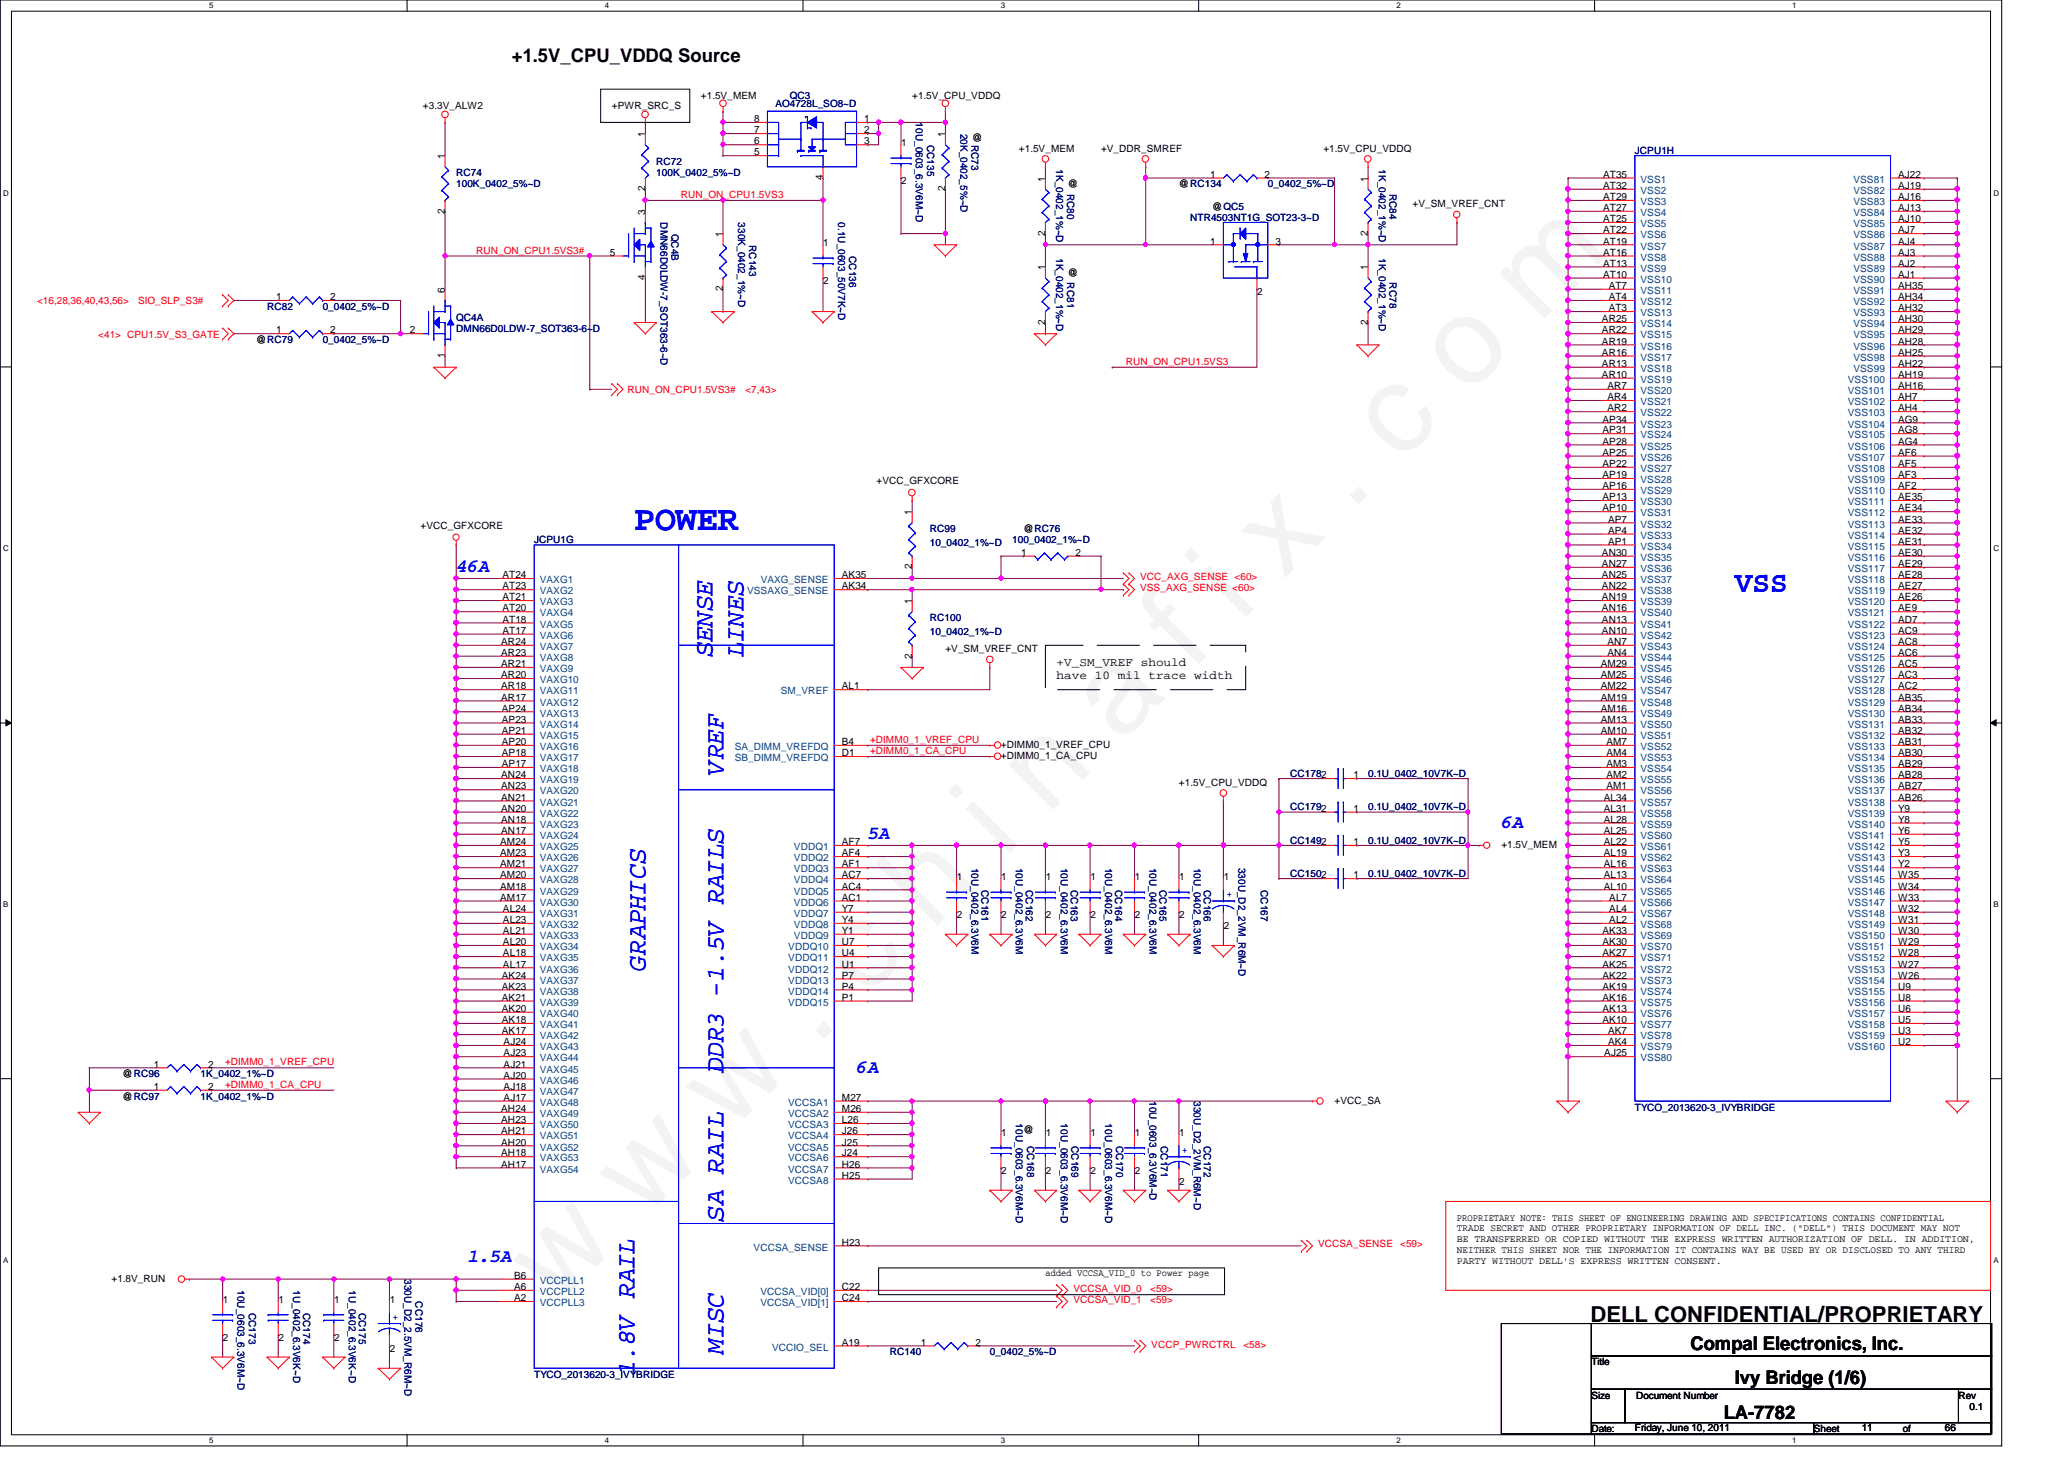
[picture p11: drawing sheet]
<svg xmlns="http://www.w3.org/2000/svg" width="297mm" height="210mm" viewBox="0 0 297 210" stroke-linecap="round" stroke-linejoin="round" font-family="sans-serif">
<defs><g id="words">
<text font-size="17.6" fill="#f0f" x="80.1" y="188" transform="rotate(-45 80.1 188)">w w w . c h i n a f i x . c o m</text>
<text font-size="5.1" fill="#00f" x="91.3" y="76.3">POWER</text>
<text font-size="4.3" fill="#00f" x="249.7" y="85.2">VSS</text>
<g font-size="3.8" fill="#00f">
<text x="102.5" y="94.6" transform="rotate(-90 102.5 94.6)">SENSE</text>
<text x="107" y="94.6" transform="rotate(-90 107 94.6)">LINES</text>
<text x="104.1" y="111.5" transform="rotate(-90 104.1 111.5)">VREF</text>
<text x="92.9" y="139.7" transform="rotate(-90 92.9 139.7)">GRAPHICS</text>
<text x="104.1" y="154.4" transform="rotate(-90 104.1 154.4)">DDR3 -1.5V RAILS</text>
<text x="104.1" y="175.9" transform="rotate(-90 104.1 175.9)">SA RAIL</text>
<text x="91.3" y="198" transform="rotate(-90 91.3 198)">1.8V RAIL</text>
<text x="104.1" y="194.7" transform="rotate(-90 104.1 194.7)">MISC</text>
</g>
<text font-size="3.2" x="228.9" y="190.2">DELL CONFIDENTIAL/PROPRIETARY</text>
<g font-size="2.7">
<text x="73.7" y="8.9">+1.5V_CPU_VDDQ Source</text>
<text x="243.3" y="194.3">Compal Electronics, Inc.</text>
<text x="249.7" y="199.1">Ivy Bridge (1/6)</text>
<text x="248.1" y="204.2">LA-7782</text>
</g>
<g font-size="2.7" fill="#00f">
<text x="65.7" y="82.3">46A</text>
<text x="216.1" y="119.2">6A</text>
<text x="124.9" y="120.7">5A</text>
<text x="123.3" y="154.3">6A</text>
<text x="67.3" y="181.6">1.5A</text>
</g>
<g font-size="1.7">
<text x="152.1" y="95.8">+V_SM_VREF should</text>
<text x="152.1" y="97.7">have 10 mil trace width</text>
</g>
<g font-size="1.4">
<text x="60.9" y="15.7">+3.3V_ALW2</text>
<text x="88.1" y="15.7">+PWR_SRC_S</text>
<text x="100.9" y="14.2">+1.5V_MEM</text>
<text x="108.5" y="17.6">8</text>
<text x="124.4" y="17.6">1</text>
<text x="131.3" y="14.2">+1.5V_CPU_VDDQ</text>
<text x="64" y="22.9" transform="rotate(-90 64 22.9)">1</text>
<text x="92.8" y="19.7" transform="rotate(-90 92.8 19.7)">1</text>
<text x="108.5" y="19.2">7</text>
<text x="108.5" y="20.8">6</text>
<text x="108.5" y="22.4">5</text>
<text x="124.4" y="19.2">2</text>
<text x="124.4" y="20.8">3</text>
<text x="129.7" y="21">1</text>
<text x="136" y="19.7" transform="rotate(-90 136 19.7)">1</text>
<text x="139.9" y="20.2">@</text>
<text x="146.6" y="21.8">+1.5V_MEM</text>
<text x="158.5" y="21.8">+V_DDR_SMREF</text>
<text x="190.5" y="21.8">+1.5V_CPU_VDDQ</text>
<text x="92.8" y="27.5" transform="rotate(-90 92.8 27.5)">2</text>
<text x="118.4" y="25.9" transform="rotate(-90 118.4 25.9)">4</text>
<text x="129.7" y="26.5">2</text>
<text x="136" y="27.5" transform="rotate(-90 136 27.5)">2</text>
<text x="150.4" y="26.1" transform="rotate(-90 150.4 26.1)">1</text>
<text x="153.7" y="27">@</text>
<text x="169.7" y="27">@RC134</text>
<text x="174.2" y="25.6">1</text>
<text x="182" y="25.6">2</text>
<text x="196.8" y="26.1" transform="rotate(-90 196.8 26.1)">1</text>
<text x="203.3" y="29.8">+V_SM_VREF_CNT</text>
<text x="230.7" y="25.6">AT35</text>
<text x="230.7" y="27.2">AT32</text>
<text x="230.7" y="28.8">AT29</text>
<text x="273.2" y="25.6">AJ22</text>
<text x="273.2" y="27.2">AJ19</text>
<text x="273.2" y="28.8">AJ16</text>
<text x="64" y="30.7" transform="rotate(-90 64 30.7)">2</text>
<text x="92.8" y="30.9" transform="rotate(-90 92.8 30.9)">3</text>
<text x="104" y="34.1" transform="rotate(-90 104 34.1)">1</text>
<text x="118.5" y="35.4">1</text>
<text x="150.4" y="33.9" transform="rotate(-90 150.4 33.9)">2</text>
<text x="174.2" y="35.2">1</text>
<text x="174.5" y="30.2">@QC5</text>
<text x="183.6" y="35.2">3</text>
<text x="196.8" y="33.9" transform="rotate(-90 196.8 33.9)">2</text>
<text x="230.7" y="30.4">AT27</text>
<text x="230.7" y="32">AT25</text>
<text x="230.7" y="33.6">AT22</text>
<text x="230.7" y="35.2">AT19</text>
<text x="273.2" y="30.4">AJ13</text>
<text x="273.2" y="32">AJ10</text>
<text x="273.2" y="33.6">AJ7</text>
<text x="273.2" y="35.2">AJ4</text>
<text x="87.8" y="36.8">5</text>
<text x="92.8" y="40.3" transform="rotate(-90 92.8 40.3)">4</text>
<text x="104" y="41.9" transform="rotate(-90 104 41.9)">2</text>
<text x="118.5" y="40.9">2</text>
<text x="150.4" y="38.9" transform="rotate(-90 150.4 38.9)">1</text>
<text x="153.7" y="39.8">@</text>
<text x="196.8" y="38.9" transform="rotate(-90 196.8 38.9)">1</text>
<text x="230.7" y="36.8">AT16</text>
<text x="230.7" y="38.4">AT13</text>
<text x="230.7" y="40">AT10</text>
<text x="231.5" y="41.6">AT7</text>
<text x="273.2" y="36.8">AJ3</text>
<text x="273.2" y="38.4">AJ2</text>
<text x="273.2" y="40">AJ1</text>
<text x="273.2" y="41.6">AH35</text>
<text x="39.7" y="43.2">1</text>
<text x="39.7" y="48">1</text>
<text x="47.5" y="43.2">2</text>
<text x="47.5" y="48">2</text>
<text x="59" y="48">2</text>
<text x="64" y="42.1" transform="rotate(-90 64 42.1)">6</text>
<text x="150.4" y="46.7" transform="rotate(-90 150.4 46.7)">2</text>
<text x="180.9" y="42.5">2</text>
<text x="196.8" y="46.7" transform="rotate(-90 196.8 46.7)">2</text>
<text x="230.5" y="46.4">AR25</text>
<text x="230.5" y="48">AR22</text>
<text x="231.5" y="43.2">AT4</text>
<text x="231.5" y="44.8">AT3</text>
<text x="273.2" y="43.2">AH34</text>
<text x="273.2" y="44.8">AH32</text>
<text x="273.2" y="46.4">AH30</text>
<text x="273.2" y="48">AH29</text>
<text x="36.9" y="49.4">@RC79</text>
<text x="64" y="51.5" transform="rotate(-90 64 51.5)">1</text>
<text x="230.5" y="49.6">AR19</text>
<text x="230.5" y="51.2">AR16</text>
<text x="230.5" y="52.8">AR13</text>
<text x="273.2" y="49.6">AH28</text>
<text x="273.2" y="51.2">AH25</text>
<text x="273.2" y="52.8">AH22</text>
<text x="230.5" y="54.4">AR10</text>
<text x="231.3" y="56">AR7</text>
<text x="231.3" y="57.6">AR4</text>
<text x="231.3" y="59.2">AR2</text>
<text x="273.2" y="54.4">AH19</text>
<text x="273.2" y="56">AH16</text>
<text x="273.2" y="57.6">AH7</text>
<text x="273.2" y="59.2">AH4</text>
<text x="230.6" y="60.8">AP34</text>
<text x="230.6" y="62.4">AP31</text>
<text x="230.6" y="64">AP28</text>
<text x="230.6" y="65.6">AP25</text>
<text x="273.2" y="60.8">AG9</text>
<text x="273.2" y="62.4">AG8</text>
<text x="273.2" y="64">AG4</text>
<text x="273.2" y="65.6">AF6</text>
<text x="126.2" y="69.7">+VCC_GFXCORE</text>
<text x="230.6" y="67.2">AP22</text>
<text x="230.6" y="68.8">AP19</text>
<text x="230.6" y="70.4">AP16</text>
<text x="230.6" y="72">AP13</text>
<text x="273.2" y="67.2">AF5</text>
<text x="273.2" y="68.8">AF3</text>
<text x="273.2" y="70.4">AF2</text>
<text x="273.2" y="72">AE35</text>
<text x="60.5" y="76.1">+VCC_GFXCORE</text>
<text x="131.2" y="74.1" transform="rotate(-90 131.2 74.1)">1</text>
<text x="147.3" y="76.6">@RC76</text>
<text x="230.6" y="73.6">AP10</text>
<text x="231.4" y="75.2">AP7</text>
<text x="231.4" y="76.8">AP4</text>
<text x="273.2" y="73.6">AE34</text>
<text x="273.2" y="75.2">AE33</text>
<text x="273.2" y="76.8">AE32</text>
<text x="72.3" y="83.2">AT24</text>
<text x="121.2" y="83.2">AK35</text>
<text x="131.2" y="81.9" transform="rotate(-90 131.2 81.9)">2</text>
<text x="147" y="80">1</text>
<text x="154.8" y="80">2</text>
<text x="230.5" y="80">AN30</text>
<text x="230.5" y="81.6">AN27</text>
<text x="230.5" y="83.2">AN25</text>
<text x="231.4" y="78.4">AP1</text>
<text x="273.2" y="78.4">AE31</text>
<text x="273.2" y="80">AE30</text>
<text x="273.2" y="81.6">AE29</text>
<text x="273.2" y="83.2">AE28</text>
<text x="72.3" y="84.8">AT23</text>
<text x="72.3" y="86.4">AT21</text>
<text x="72.3" y="88">AT20</text>
<text x="72.3" y="89.6">AT18</text>
<text x="121.2" y="84.8">AK34</text>
<text x="131.2" y="86.9" transform="rotate(-90 131.2 86.9)">1</text>
<text x="230.5" y="84.8">AN22</text>
<text x="230.5" y="86.4">AN19</text>
<text x="230.5" y="88">AN16</text>
<text x="230.5" y="89.6">AN13</text>
<text x="273.2" y="84.8">AE27</text>
<text x="273.2" y="86.4">AE26</text>
<text x="273.2" y="88">AE9</text>
<text x="273.2" y="89.6">AD7</text>
<text x="72.1" y="92.8">AR24</text>
<text x="72.1" y="94.4">AR23</text>
<text x="72.1" y="96">AR21</text>
<text x="72.3" y="91.2">AT17</text>
<text x="131.2" y="94.7" transform="rotate(-90 131.2 94.7)">2</text>
<text x="136.1" y="93.9">+V_SM_VREF_CNT</text>
<text x="230.4" y="96">AM29</text>
<text x="230.5" y="91.2">AN10</text>
<text x="231.3" y="92.8">AN7</text>
<text x="231.3" y="94.4">AN4</text>
<text x="273.2" y="91.2">AC9</text>
<text x="273.2" y="92.8">AC8</text>
<text x="273.2" y="94.4">AC6</text>
<text x="273.2" y="96">AC5</text>
<text x="72.1" y="97.6">AR20</text>
<text x="72.1" y="99.2">AR18</text>
<text x="72.1" y="100.8">AR17</text>
<text x="121.2" y="99.2">AL1</text>
<text x="230.4" y="97.6">AM25</text>
<text x="230.4" y="99.2">AM22</text>
<text x="230.4" y="100.8">AM19</text>
<text x="273.2" y="97.6">AC3</text>
<text x="273.2" y="99.2">AC2</text>
<text x="273.2" y="100.8">AB35</text>
<text x="72.2" y="102.4">AP24</text>
<text x="72.2" y="104">AP23</text>
<text x="72.2" y="105.6">AP21</text>
<text x="72.2" y="107.2">AP20</text>
<text x="121.2" y="107.2">B4</text>
<text x="144.1" y="107.6">+DIMM0_1_VREF_CPU</text>
<text x="230.4" y="102.4">AM16</text>
<text x="230.4" y="104">AM13</text>
<text x="230.4" y="105.6">AM10</text>
<text x="231.2" y="107.2">AM7</text>
<text x="273.2" y="102.4">AB34</text>
<text x="273.2" y="104">AB33</text>
<text x="273.2" y="105.6">AB32</text>
<text x="273.2" y="107.2">AB31</text>
<text x="72.1" y="112">AN24</text>
<text x="72.1" y="113.6">AN23</text>
<text x="72.2" y="108.8">AP18</text>
<text x="72.2" y="110.4">AP17</text>
<text x="121.2" y="108.8">D1</text>
<text x="144.1" y="109.2">+DIMM0_1_CA_CPU</text>
<text x="169.7" y="113.1">+1.5V_CPU_VDDQ</text>
<text x="194.8" y="112">1</text>
<text x="231.2" y="108.8">AM4</text>
<text x="231.2" y="110.4">AM3</text>
<text x="231.2" y="112">AM2</text>
<text x="231.2" y="113.6">AM1</text>
<text x="273.2" y="108.8">AB30</text>
<text x="273.2" y="110.4">AB29</text>
<text x="273.2" y="112">AB28</text>
<text x="273.2" y="113.6">AB27</text>
<text x="72.1" y="115.2">AN21</text>
<text x="72.1" y="116.8">AN20</text>
<text x="72.1" y="118.4">AN18</text>
<text x="72.1" y="120">AN17</text>
<text x="194.8" y="116.8">1</text>
<text x="230.8" y="115.2">AL34</text>
<text x="230.8" y="116.8">AL31</text>
<text x="230.8" y="118.4">AL28</text>
<text x="230.8" y="120">AL25</text>
<text x="273.2" y="115.2">AB26</text>
<text x="273.2" y="116.8">Y9</text>
<text x="273.2" y="118.4">Y8</text>
<text x="273.2" y="120">Y6</text>
<text x="72" y="121.6">AM24</text>
<text x="72" y="123.2">AM23</text>
<text x="72" y="124.8">AM21</text>
<text x="121.2" y="121.6">AF7</text>
<text x="121.2" y="123.2">AF4</text>
<text x="121.2" y="124.8">AF1</text>
<text x="194.8" y="121.6">1</text>
<text x="216.1" y="122">+1.5V_MEM</text>
<text x="230.8" y="121.6">AL22</text>
<text x="230.8" y="123.2">AL19</text>
<text x="230.8" y="124.8">AL16</text>
<text x="273.2" y="121.6">Y5</text>
<text x="273.2" y="123.2">Y3</text>
<text x="273.2" y="124.8">Y2</text>
<text x="72" y="126.4">AM20</text>
<text x="72" y="128">AM18</text>
<text x="72" y="129.6">AM17</text>
<text x="72.4" y="131.2">AL24</text>
<text x="121.2" y="126.4">AC7</text>
<text x="121.2" y="128">AC4</text>
<text x="121.2" y="129.6">AC1</text>
<text x="121.2" y="131.2">Y7</text>
<text x="137.7" y="126.6">1</text>
<text x="144.1" y="126.6">1</text>
<text x="150.5" y="126.6">1</text>
<text x="156.9" y="126.6">1</text>
<text x="163.3" y="126.6">1</text>
<text x="169.7" y="126.6">1</text>
<text x="176.1" y="126.6">1</text>
<text x="194.8" y="126.4">1</text>
<text x="230.8" y="126.4">AL13</text>
<text x="230.8" y="128">AL10</text>
<text x="231.6" y="129.6">AL7</text>
<text x="231.6" y="131.2">AL4</text>
<text x="273.2" y="126.4">W35</text>
<text x="273.2" y="128">W34</text>
<text x="273.2" y="129.6">W33</text>
<text x="273.2" y="131.2">W32</text>
<text x="72.4" y="132.8">AL23</text>
<text x="72.4" y="134.4">AL21</text>
<text x="72.4" y="136">AL20</text>
<text x="72.4" y="137.6">AL18</text>
<text x="121.2" y="137.6">U4</text>
<text x="121.2" y="136">U7</text>
<text x="121.2" y="132.8">Y4</text>
<text x="121.2" y="134.4">Y1</text>
<text x="137.7" y="132.1">2</text>
<text x="144.1" y="132.1">2</text>
<text x="150.5" y="132.1">2</text>
<text x="156.9" y="132.1">2</text>
<text x="163.3" y="132.1">2</text>
<text x="169.7" y="132.1">2</text>
<text x="176.1" y="133.7">2</text>
<text x="230.6" y="134.4">AK33</text>
<text x="230.6" y="136">AK30</text>
<text x="230.6" y="137.6">AK27</text>
<text x="231.6" y="132.8">AL2</text>
<text x="273.2" y="132.8">W31</text>
<text x="273.2" y="134.4">W30</text>
<text x="273.2" y="136">W29</text>
<text x="273.2" y="137.6">W28</text>
<text x="72.2" y="140.8">AK24</text>
<text x="72.2" y="142.4">AK23</text>
<text x="72.2" y="144">AK21</text>
<text x="72.4" y="139.2">AL17</text>
<text x="121.2" y="139.2">U1</text>
<text x="121.2" y="140.8">P7</text>
<text x="121.2" y="142.4">P4</text>
<text x="121.2" y="144">P1</text>
<text x="230.6" y="139.2">AK25</text>
<text x="230.6" y="140.8">AK22</text>
<text x="230.6" y="142.4">AK19</text>
<text x="230.6" y="144">AK16</text>
<text x="273.2" y="139.2">W27</text>
<text x="273.2" y="140.8">W26</text>
<text x="273.2" y="142.4">U9</text>
<text x="273.2" y="144">U8</text>
<text x="72.2" y="145.6">AK20</text>
<text x="72.2" y="147.2">AK18</text>
<text x="72.2" y="148.8">AK17</text>
<text x="230.6" y="145.6">AK13</text>
<text x="230.6" y="147.2">AK10</text>
<text x="231.4" y="148.8">AK7</text>
<text x="273.2" y="145.6">U6</text>
<text x="273.2" y="147.2">U5</text>
<text x="273.2" y="148.8">U3</text>
<text x="17.6" y="155">@RC96</text>
<text x="22.1" y="153.6">1</text>
<text x="30" y="153.6">2</text>
<text x="72.5" y="150.4">AJ24</text>
<text x="72.5" y="152">AJ23</text>
<text x="72.5" y="153.6">AJ21</text>
<text x="72.5" y="155.2">AJ20</text>
<text x="230.9" y="152">AJ25</text>
<text x="231.4" y="150.4">AK4</text>
<text x="273.2" y="150.4">U2</text>
<text x="17.6" y="158.2">@RC97</text>
<text x="22.1" y="156.8">1</text>
<text x="30" y="156.8">2</text>
<text x="72.1" y="160">AH24</text>
<text x="72.1" y="161.6">AH23</text>
<text x="72.5" y="156.8">AJ18</text>
<text x="72.5" y="158.4">AJ17</text>
<text x="121.2" y="158.4">M27</text>
<text x="121.2" y="160">M26</text>
<text x="121.2" y="161.6">L26</text>
<text x="192.1" y="158.8">+VCC_SA</text>
<text x="72.1" y="163.2">AH21</text>
<text x="72.1" y="164.8">AH20</text>
<text x="72.1" y="166.4">AH18</text>
<text x="72.1" y="168">AH17</text>
<text x="121.2" y="163.2">J26</text>
<text x="121.2" y="164.8">J25</text>
<text x="121.2" y="166.4">J24</text>
<text x="121.2" y="168">H26</text>
<text x="144.1" y="163.4">1</text>
<text x="147.3" y="163">@</text>
<text x="150.5" y="163.4">1</text>
<text x="156.9" y="163.4">1</text>
<text x="163.3" y="163.4">1</text>
<text x="169.7" y="163.4">1</text>
<text x="121.2" y="169.6">H25</text>
<text x="144.1" y="168.9">2</text>
<text x="150.5" y="168.9">2</text>
<text x="156.9" y="168.9">2</text>
<text x="163.3" y="168.9">2</text>
<text x="169.7" y="170.5">2</text>
<text x="121.2" y="179.2">H23</text>
<text x="209.7" y="177.2">TRADE SECRET AND OTHER PROPRIETARY INFORMATION OF DELL INC. (&quot;DELL&quot;) THIS DOCUMENT MAY NOT</text>
<text x="209.7" y="175.6">PROPRIETARY NOTE: THIS SHEET OF ENGINEERING DRAWING AND SPECIFICATIONS CONTAINS CONFIDENTIAL</text>
<text x="209.7" y="178.7">BE TRANSFERRED OR COPIED WITHOUT THE EXPRESS WRITTEN AUTHORIZATION OF DELL. IN ADDITION,</text>
<text x="16" y="184.4">+1.8V_RUN</text>
<text x="74" y="184">B6</text>
<text x="74" y="185.6">A6</text>
<text x="121.2" y="185.6">C22</text>
<text x="150.4" y="183.6">added VCCSA_VID_0 to Power page</text>
<text x="209.7" y="180.3">NEITHER THIS SHEET NOR THE INFORMATION IT CONTAINS WAY BE USED BY OR DISCLOSED TO ANY THIRD</text>
<text x="209.7" y="181.9">PARTY WITHOUT DELL'S EXPRESS WRITTEN CONSENT.</text>
<text x="32.1" y="187.5">1</text>
<text x="40.1" y="187.5">1</text>
<text x="48.1" y="187.5">1</text>
<text x="56.1" y="187.5">1</text>
<text x="74" y="187.2">A2</text>
<text x="121.2" y="187.2">C24</text>
<text x="32.1" y="192.9">2</text>
<text x="40.1" y="192.9">2</text>
<text x="48.1" y="192.9">2</text>
<text x="56.1" y="194.5">2</text>
<text x="121.2" y="193.6">A19</text>
<text x="132.5" y="193.6">1</text>
<text x="140.4" y="193.6">2</text>
<text x="229" y="196.4">Title</text>
<text x="229" y="201.2">Size</text>
<text x="235.5" y="201.2">Document Number</text>
<text x="281.9" y="201.2">Rev</text>
<text x="283.5" y="202.8">0.1</text>
<text x="229" y="206">Date:</text>
<text x="235.3" y="205.9">Friday, June 10, 2011</text>
<text x="261" y="206">Sheet</text>
<text x="267.9" y="205.9">11</text>
<text x="273.9" y="206">of</text>
<text x="279.9" y="205.9">66</text>
</g>
<g font-size="1.4" fill="#000080">
<text x="111.6" y="15.5">AO4728L_SO8~D</text>
<text x="113.7" y="14.2">QC3</text>
<text x="131.8" y="17.6" transform="rotate(90 131.8 17.6)">10U_0603_6.3V6M~D</text>
<text x="94.4" y="23.7">RC72</text>
<text x="133.4" y="20.8" transform="rotate(90 133.4 20.8)">CC135</text>
<text x="138.2" y="19.2" transform="rotate(90 138.2 19.2)">20K_0402_5%~D</text>
<text x="139.8" y="20.8" transform="rotate(90 139.8 20.8)">RC73</text>
<text x="235.3" y="22.2">JCPU1H</text>
<text x="65.7" y="25.4">RC74</text>
<text x="65.7" y="27">100K_0402_5%~D</text>
<text x="94.4" y="25.4">100K_0402_5%~D</text>
<text x="152" y="24.3" transform="rotate(90 152 24.3)">1K_0402_1%~D</text>
<text x="153.6" y="27.9" transform="rotate(90 153.6 27.9)">RC80</text>
<text x="182.5" y="27">0_0402_5%~D</text>
<text x="198.4" y="24.3" transform="rotate(90 198.4 24.3)">1K_0402_1%~D</text>
<text x="200" y="27.9" transform="rotate(90 200 27.9)">RC84</text>
<text x="95" y="32" transform="rotate(90 95 32)">DMN66D0LDW-7_SOT363-6~D</text>
<text x="96.6" y="33.6" transform="rotate(90 96.6 33.6)">QC4B</text>
<text x="106.2" y="32" transform="rotate(90 106.2 32)">330K_0402_1%~D</text>
<text x="107.8" y="35.2" transform="rotate(90 107.8 35.2)">RC143</text>
<text x="120.6" y="32" transform="rotate(90 120.6 32)">0.1U_0603_50V7K~D</text>
<text x="171.3" y="31.7">NTR4503NT1G_SOT23-3~D</text>
<text x="122.2" y="36.8" transform="rotate(90 122.2 36.8)">CC136</text>
<text x="152" y="37.1" transform="rotate(90 152 37.1)">1K_0402_1%~D</text>
<text x="153.6" y="40.6" transform="rotate(90 153.6 40.6)">RC81</text>
<text x="198.4" y="37.1" transform="rotate(90 198.4 37.1)">1K_0402_1%~D</text>
<text x="200" y="40.6" transform="rotate(90 200 40.6)">RC78</text>
<text x="38.4" y="44.6">RC82</text>
<text x="46.4" y="44.6">0_0402_5%~D</text>
<text x="65.7" y="46.2">QC4A</text>
<text x="65.7" y="47.8">DMN66D0LDW-7_SOT363-6~D</text>
<text x="46.4" y="49.4">0_0402_5%~D</text>
<text x="133.8" y="76.6">RC99</text>
<text x="76.9" y="78.2">JCPU1G</text>
<text x="133.8" y="78.5">10_0402_1%~D</text>
<text x="145.7" y="78.2">100_0402_1%~D</text>
<text x="133.8" y="89.4">RC100</text>
<text x="133.8" y="91.3">10_0402_1%~D</text>
<text x="185.7" y="111.8">CC1782</text>
<text x="196.9" y="111.8">0.1U_0402_10V7K~D</text>
<text x="185.7" y="116.6">CC1792</text>
<text x="196.9" y="116.6">0.1U_0402_10V7K~D</text>
<text x="139.8" y="124.8" transform="rotate(90 139.8 124.8)">10U_0402_6.3V6M</text>
<text x="146.2" y="124.8" transform="rotate(90 146.2 124.8)">10U_0402_6.3V6M</text>
<text x="152.7" y="124.8" transform="rotate(90 152.7 124.8)">10U_0402_6.3V6M</text>
<text x="159" y="124.8" transform="rotate(90 159 124.8)">10U_0402_6.3V6M</text>
<text x="165.4" y="124.8" transform="rotate(90 165.4 124.8)">10U_0402_6.3V6M</text>
<text x="171.8" y="124.8" transform="rotate(90 171.8 124.8)">10U_0402_6.3V6M</text>
<text x="178.2" y="124.8" transform="rotate(90 178.2 124.8)">330U_D2_2VM_R6M~D</text>
<text x="185.7" y="121.4">CC1492</text>
<text x="196.9" y="121.4">0.1U_0402_10V7K~D</text>
<text x="141.3" y="128" transform="rotate(90 141.3 128)">CC161</text>
<text x="147.7" y="128" transform="rotate(90 147.7 128)">CC162</text>
<text x="154.1" y="128" transform="rotate(90 154.1 128)">CC163</text>
<text x="160.5" y="128" transform="rotate(90 160.5 128)">CC164</text>
<text x="166.9" y="128" transform="rotate(90 166.9 128)">CC165</text>
<text x="173.3" y="128" transform="rotate(90 173.3 128)">CC166</text>
<text x="181.4" y="128" transform="rotate(90 181.4 128)">CC167</text>
<text x="185.7" y="126.2">CC1502</text>
<text x="196.9" y="126.2">0.1U_0402_10V7K~D</text>
<text x="28.9" y="155">1K_0402_1%~D</text>
<text x="28.9" y="158.2">1K_0402_1%~D</text>
<text x="146.2" y="161.6" transform="rotate(90 146.2 161.6)">10U_0603_6.3V6M~D</text>
<text x="152.7" y="161.6" transform="rotate(90 152.7 161.6)">10U_0603_6.3V6M~D</text>
<text x="159" y="161.6" transform="rotate(90 159 161.6)">10U_0603_6.3V6M~D</text>
<text x="165.4" y="158.4" transform="rotate(90 165.4 158.4)">10U_0603_6.3V6M~D</text>
<text x="171.8" y="158.4" transform="rotate(90 171.8 158.4)">330U_D2_2VM_R6M~D</text>
<text x="235.3" y="159.8">TYCO_2013620-3_IVYBRIDGE</text>
<text x="147.8" y="164.8" transform="rotate(90 147.8 164.8)">CC168</text>
<text x="154.2" y="164.8" transform="rotate(90 154.2 164.8)">CC169</text>
<text x="160.7" y="164.8" transform="rotate(90 160.7 164.8)">CC170</text>
<text x="167" y="164.8" transform="rotate(90 167 164.8)">CC171</text>
<text x="173.3" y="164.8" transform="rotate(90 173.3 164.8)">CC172</text>
<text x="34.2" y="185.6" transform="rotate(90 34.2 185.6)">10U_0603_6.3V6M~D</text>
<text x="42.2" y="185.6" transform="rotate(90 42.2 185.6)">1U_0402_6.3V6K~D</text>
<text x="50.2" y="185.6" transform="rotate(90 50.2 185.6)">1U_0402_6.3V6K~D</text>
<text x="58.2" y="184" transform="rotate(90 58.2 184)">330U_D2_2.5VM_R6M~D</text>
<text x="35.8" y="188.8" transform="rotate(90 35.8 188.8)">CC173</text>
<text x="43.6" y="188.8" transform="rotate(90 43.6 188.8)">CC174</text>
<text x="51.6" y="188.8" transform="rotate(90 51.6 188.8)">CC175</text>
<text x="59.8" y="187.2" transform="rotate(90 59.8 187.2)">CC176</text>
<text x="128.1" y="195">RC140</text>
<text x="142.4" y="195">0_0402_5%~D</text>
<text x="76.9" y="198.2">TYCO_2013620-3_IVYBRIDGE</text>
</g>
<g font-size="1.4" fill="#f00">
<text x="98" y="28.5">RUN_ON_CPU1.5VS3</text>
<text x="68.5" y="36.5">RUN_ON_CPU1.5VS3#</text>
<text x="5.3" y="43.8">&lt;16,28,36,40,43,56&gt;</text>
<text x="19.9" y="43.8">SIO_SLP_S3#</text>
<text x="14.1" y="48.6">&lt;41&gt; CPU1.5V_S3_GATE</text>
<text x="162" y="52.5">RUN_ON_CPU1.5VS3</text>
<text x="90.3" y="56.6">RUN_ON_CPU1.5VS3#</text>
<text x="107.3" y="56.6">&lt;7,43&gt;</text>
<text x="164.1" y="83.4">VCC_AXG_SENSE &lt;60&gt;</text>
<text x="164.1" y="85">VSS_AXG_SENSE &lt;60&gt;</text>
<text x="125.2" y="106.9">+DIMM0_1_VREF_CPU</text>
<text x="125.2" y="108.5">+DIMM0_1_CA_CPU</text>
<text x="32.4" y="153.3">+DIMM0_1_VREF_CPU</text>
<text x="32.4" y="156.5">+DIMM0_1_CA_CPU</text>
<text x="189.7" y="179.5">VCCSA_SENSE</text>
<text x="201.5" y="179.5">&lt;59&gt;</text>
<text x="154.5" y="185.9">VCCSA_VID_0</text>
<text x="165.5" y="185.9">&lt;59&gt;</text>
<text x="154.5" y="187.5">VCCSA_VID_1</text>
<text x="165.5" y="187.5">&lt;59&gt;</text>
<text x="165.7" y="193.9">VCCP_PWRCTRL</text>
<text x="178.9" y="193.9">&lt;58&gt;</text>
</g>
<g font-size="1.4" fill="#004080">
<text x="236.1" y="26.3">VSS1</text>
<text x="236.1" y="27.9">VSS2</text>
<text x="236.1" y="29.5">VSS3</text>
<text x="266.7" y="26.3">VSS81</text>
<text x="266.7" y="27.9">VSS82</text>
<text x="266.7" y="29.5">VSS83</text>
<text x="236.1" y="31.1">VSS4</text>
<text x="236.1" y="32.7">VSS5</text>
<text x="236.1" y="34.3">VSS6</text>
<text x="236.1" y="35.9">VSS7</text>
<text x="266.7" y="31.1">VSS84</text>
<text x="266.7" y="32.7">VSS85</text>
<text x="266.7" y="34.3">VSS86</text>
<text x="266.7" y="35.9">VSS87</text>
<text x="236.1" y="37.5">VSS8</text>
<text x="236.1" y="39.1">VSS9</text>
<text x="236.1" y="40.7">VSS10</text>
<text x="266.7" y="37.5">VSS88</text>
<text x="266.7" y="39.1">VSS89</text>
<text x="266.7" y="40.7">VSS90</text>
<text x="236.1" y="42.3">VSS11</text>
<text x="236.1" y="43.9">VSS12</text>
<text x="236.1" y="45.5">VSS13</text>
<text x="236.1" y="47.1">VSS14</text>
<text x="266.7" y="42.3">VSS91</text>
<text x="266.7" y="43.9">VSS92</text>
<text x="266.7" y="45.5">VSS93</text>
<text x="266.7" y="47.1">VSS94</text>
<text x="236.1" y="48.7">VSS15</text>
<text x="236.1" y="50.3">VSS16</text>
<text x="236.1" y="51.9">VSS17</text>
<text x="236.1" y="53.5">VSS18</text>
<text x="266.7" y="48.7">VSS95</text>
<text x="266.7" y="50.3">VSS96</text>
<text x="266.7" y="51.9">VSS98</text>
<text x="266.7" y="53.5">VSS99</text>
<text x="236.1" y="55.1">VSS19</text>
<text x="236.1" y="56.7">VSS20</text>
<text x="236.1" y="58.3">VSS21</text>
<text x="236.1" y="59.9">VSS22</text>
<text x="265.9" y="55.1">VSS100</text>
<text x="265.9" y="56.7">VSS101</text>
<text x="265.9" y="58.3">VSS102</text>
<text x="265.9" y="59.9">VSS103</text>
<text x="236.1" y="61.5">VSS23</text>
<text x="236.1" y="63.1">VSS24</text>
<text x="236.1" y="64.7">VSS25</text>
<text x="265.9" y="61.5">VSS104</text>
<text x="265.9" y="63.1">VSS105</text>
<text x="265.9" y="64.7">VSS106</text>
<text x="236.1" y="66.3">VSS26</text>
<text x="236.1" y="67.9">VSS27</text>
<text x="236.1" y="69.5">VSS28</text>
<text x="236.1" y="71.1">VSS29</text>
<text x="265.9" y="66.3">VSS107</text>
<text x="265.9" y="67.9">VSS108</text>
<text x="265.9" y="69.5">VSS109</text>
<text x="265.9" y="71.1">VSS110</text>
<text x="236.1" y="72.7">VSS30</text>
<text x="236.1" y="74.3">VSS31</text>
<text x="236.1" y="75.9">VSS32</text>
<text x="236.1" y="77.5">VSS33</text>
<text x="265.9" y="72.7">VSS111</text>
<text x="265.9" y="74.3">VSS112</text>
<text x="265.9" y="75.9">VSS113</text>
<text x="265.9" y="77.5">VSS114</text>
<text x="77.7" y="83.9">VAXG1</text>
<text x="109.5" y="83.9">VAXG_SENSE</text>
<text x="236.1" y="79.1">VSS34</text>
<text x="236.1" y="80.7">VSS35</text>
<text x="236.1" y="82.3">VSS36</text>
<text x="236.1" y="83.9">VSS37</text>
<text x="265.9" y="79.1">VSS115</text>
<text x="265.9" y="80.7">VSS116</text>
<text x="265.9" y="82.3">VSS117</text>
<text x="265.9" y="83.9">VSS118</text>
<text x="77.7" y="85.5">VAXG2</text>
<text x="77.7" y="87.1">VAXG3</text>
<text x="77.7" y="88.7">VAXG4</text>
<text x="107.5" y="85.5">VSSAXG_SENSE</text>
<text x="236.1" y="85.5">VSS38</text>
<text x="236.1" y="87.1">VSS39</text>
<text x="236.1" y="88.7">VSS40</text>
<text x="265.9" y="85.5">VSS119</text>
<text x="265.9" y="87.1">VSS120</text>
<text x="265.9" y="88.7">VSS121</text>
<text x="77.7" y="90.3">VAXG5</text>
<text x="77.7" y="91.9">VAXG6</text>
<text x="77.7" y="93.5">VAXG7</text>
<text x="77.7" y="95.1">VAXG8</text>
<text x="236.1" y="90.3">VSS41</text>
<text x="236.1" y="91.9">VSS42</text>
<text x="236.1" y="93.5">VSS43</text>
<text x="236.1" y="95.1">VSS44</text>
<text x="265.9" y="90.3">VSS122</text>
<text x="265.9" y="91.9">VSS123</text>
<text x="265.9" y="93.5">VSS124</text>
<text x="265.9" y="95.1">VSS125</text>
<text x="77.7" y="96.7">VAXG9</text>
<text x="77.7" y="98.3">VAXG10</text>
<text x="77.7" y="99.9">VAXG11</text>
<text x="77.7" y="101.5">VAXG12</text>
<text x="112.3" y="99.9">SM_VREF</text>
<text x="236.1" y="96.7">VSS45</text>
<text x="236.1" y="98.3">VSS46</text>
<text x="236.1" y="99.9">VSS47</text>
<text x="236.1" y="101.5">VSS48</text>
<text x="265.9" y="96.7">VSS126</text>
<text x="265.9" y="98.3">VSS127</text>
<text x="265.9" y="99.9">VSS128</text>
<text x="265.9" y="101.5">VSS129</text>
<text x="77.7" y="103.1">VAXG13</text>
<text x="77.7" y="104.7">VAXG14</text>
<text x="77.7" y="106.3">VAXG15</text>
<text x="77.7" y="107.9">VAXG16</text>
<text x="105.7" y="107.9">SA_DIMM_VREFDQ</text>
<text x="236.1" y="103.1">VSS49</text>
<text x="236.1" y="104.7">VSS50</text>
<text x="236.1" y="106.3">VSS51</text>
<text x="236.1" y="107.9">VSS52</text>
<text x="265.9" y="103.1">VSS130</text>
<text x="265.9" y="104.7">VSS131</text>
<text x="265.9" y="106.3">VSS132</text>
<text x="265.9" y="107.9">VSS133</text>
<text x="77.7" y="109.5">VAXG17</text>
<text x="77.7" y="111.1">VAXG18</text>
<text x="77.7" y="112.7">VAXG19</text>
<text x="105.7" y="109.5">SB_DIMM_VREFDQ</text>
<text x="236.1" y="109.5">VSS53</text>
<text x="236.1" y="111.1">VSS54</text>
<text x="236.1" y="112.7">VSS55</text>
<text x="265.9" y="109.5">VSS134</text>
<text x="265.9" y="111.1">VSS135</text>
<text x="265.9" y="112.7">VSS136</text>
<text x="77.7" y="114.3">VAXG20</text>
<text x="77.7" y="115.9">VAXG21</text>
<text x="77.7" y="117.5">VAXG22</text>
<text x="77.7" y="119.1">VAXG23</text>
<text x="236.1" y="114.3">VSS56</text>
<text x="236.1" y="115.9">VSS57</text>
<text x="236.1" y="117.5">VSS58</text>
<text x="236.1" y="119.1">VSS59</text>
<text x="265.9" y="114.3">VSS137</text>
<text x="265.9" y="115.9">VSS138</text>
<text x="265.9" y="117.5">VSS139</text>
<text x="265.9" y="119.1">VSS140</text>
<text x="77.7" y="120.7">VAXG24</text>
<text x="77.7" y="122.3">VAXG25</text>
<text x="77.7" y="123.9">VAXG26</text>
<text x="77.7" y="125.5">VAXG27</text>
<text x="114.3" y="122.3">VDDQ1</text>
<text x="114.3" y="123.9">VDDQ2</text>
<text x="114.3" y="125.5">VDDQ3</text>
<text x="236.1" y="120.7">VSS60</text>
<text x="236.1" y="122.3">VSS61</text>
<text x="236.1" y="123.9">VSS62</text>
<text x="236.1" y="125.5">VSS63</text>
<text x="265.9" y="120.7">VSS141</text>
<text x="265.9" y="122.3">VSS142</text>
<text x="265.9" y="123.9">VSS143</text>
<text x="265.9" y="125.5">VSS144</text>
<text x="77.7" y="127.1">VAXG28</text>
<text x="77.7" y="128.7">VAXG29</text>
<text x="77.7" y="130.3">VAXG30</text>
<text x="77.7" y="131.9">VAXG31</text>
<text x="114.3" y="127.1">VDDQ4</text>
<text x="114.3" y="128.7">VDDQ5</text>
<text x="114.3" y="130.3">VDDQ6</text>
<text x="114.3" y="131.9">VDDQ7</text>
<text x="236.1" y="127.1">VSS64</text>
<text x="236.1" y="128.7">VSS65</text>
<text x="236.1" y="130.3">VSS66</text>
<text x="236.1" y="131.9">VSS67</text>
<text x="265.9" y="127.1">VSS145</text>
<text x="265.9" y="128.7">VSS146</text>
<text x="265.9" y="130.3">VSS147</text>
<text x="265.9" y="131.9">VSS148</text>
<text x="77.7" y="133.5">VAXG32</text>
<text x="77.7" y="135.1">VAXG33</text>
<text x="77.7" y="136.7">VAXG34</text>
<text x="113.5" y="136.7">VDDQ10</text>
<text x="114.3" y="133.5">VDDQ8</text>
<text x="114.3" y="135.1">VDDQ9</text>
<text x="236.1" y="133.5">VSS68</text>
<text x="236.1" y="135.1">VSS69</text>
<text x="236.1" y="136.7">VSS70</text>
<text x="265.9" y="133.5">VSS149</text>
<text x="265.9" y="135.1">VSS150</text>
<text x="265.9" y="136.7">VSS151</text>
<text x="77.7" y="138.3">VAXG35</text>
<text x="77.7" y="139.9">VAXG36</text>
<text x="77.7" y="141.5">VAXG37</text>
<text x="77.7" y="143.1">VAXG38</text>
<text x="113.5" y="138.3">VDDQ11</text>
<text x="113.5" y="139.9">VDDQ12</text>
<text x="113.5" y="141.5">VDDQ13</text>
<text x="113.5" y="143.1">VDDQ14</text>
<text x="236.1" y="138.3">VSS71</text>
<text x="236.1" y="139.9">VSS72</text>
<text x="236.1" y="141.5">VSS73</text>
<text x="236.1" y="143.1">VSS74</text>
<text x="265.9" y="138.3">VSS152</text>
<text x="265.9" y="139.9">VSS153</text>
<text x="265.9" y="141.5">VSS154</text>
<text x="265.9" y="143.1">VSS155</text>
<text x="77.7" y="144.7">VAXG39</text>
<text x="77.7" y="146.3">VAXG40</text>
<text x="77.7" y="147.9">VAXG41</text>
<text x="77.7" y="149.5">VAXG42</text>
<text x="113.5" y="144.7">VDDQ15</text>
<text x="236.1" y="144.7">VSS75</text>
<text x="236.1" y="146.3">VSS76</text>
<text x="236.1" y="147.9">VSS77</text>
<text x="236.1" y="149.5">VSS78</text>
<text x="265.9" y="144.7">VSS156</text>
<text x="265.9" y="146.3">VSS157</text>
<text x="265.9" y="147.9">VSS158</text>
<text x="265.9" y="149.5">VSS159</text>
<text x="77.7" y="151.1">VAXG43</text>
<text x="77.7" y="152.7">VAXG44</text>
<text x="77.7" y="154.3">VAXG45</text>
<text x="77.7" y="155.9">VAXG46</text>
<text x="236.1" y="151.1">VSS79</text>
<text x="236.1" y="152.7">VSS80</text>
<text x="265.9" y="151.1">VSS160</text>
<text x="77.7" y="157.5">VAXG47</text>
<text x="77.7" y="159.1">VAXG48</text>
<text x="77.7" y="160.7">VAXG49</text>
<text x="113.4" y="159.1">VCCSA1</text>
<text x="113.4" y="160.7">VCCSA2</text>
<text x="77.7" y="162.3">VAXG50</text>
<text x="77.7" y="163.9">VAXG51</text>
<text x="77.7" y="165.5">VAXG52</text>
<text x="77.7" y="167.1">VAXG53</text>
<text x="113.4" y="162.3">VCCSA3</text>
<text x="113.4" y="163.9">VCCSA4</text>
<text x="113.4" y="165.5">VCCSA5</text>
<text x="113.4" y="167.1">VCCSA6</text>
<text x="77.7" y="168.7">VAXG54</text>
<text x="113.4" y="168.7">VCCSA7</text>
<text x="113.4" y="170.3">VCCSA8</text>
<text x="108.5" y="179.9">VCCSA_SENSE</text>
<text x="77.7" y="184.7">VCCPLL1</text>
<text x="77.7" y="186.3">VCCPLL2</text>
<text x="77.7" y="187.9">VCCPLL3</text>
<text x="109.4" y="187.9">VCCSA_VID[1]</text>
<text x="109.4" y="186.3">VCCSA_VID[0]</text>
<text x="111.1" y="194.3">VCCIO_SEL</text>
</g>
<g font-size="1.4" fill="#00f">
<text x="176.6" y="129">+</text>
<text x="170.1" y="165.9">+</text>
<text x="56.6" y="189.9">+</text>
</g>
<g font-size="1.1">
<text x="30.1" y="1.1">5</text>
<text x="87" y="1.1">4</text>
<text x="144" y="1.1">3</text>
<text x="201" y="1.1">2</text>
<text x="257.9" y="1.1">1</text>
<text x=".5" y="28.2">D</text>
<text x="286.9" y="28.2">D</text>
<text x=".5" y="79.3">C</text>
<text x="286.9" y="79.3">C</text>
<text x=".5" y="130.6">B</text>
<text x="286.9" y="130.6">B</text>
<text x=".5" y="181.7">A</text>
<text x="286.9" y="181.7">A</text>
<text x="30.1" y="207.6">5</text>
<text x="87" y="207.6">4</text>
<text x="144" y="207.6">3</text>
<text x="201" y="207.6">2</text>
<text x="257.9" y="207.6">1</text>
</g>
</g></defs>
<path d="M0 0h288.1v208h-288.1zM1.6 1.6h284.9v204.8h-284.9z" fill="none" stroke="#000" stroke-width=".14"/>
<g fill="#fff">
<path d="M30.1 .2h.6v1.2h-.6z"/>
<path d="M30.1 206.6h.6v1.2h-.6z"/>
</g>
<path d="M58.6 0v1.6M58.6 206.4v1.6" fill="none" stroke="#000" stroke-width=".14"/>
<g fill="#fff">
<path d="M87 .2h.6v1.2h-.6z"/>
<path d="M87 206.6h.6v1.2h-.6z"/>
</g>
<path d="M115.6 0v1.6M115.6 206.4v1.6" fill="none" stroke="#000" stroke-width=".14"/>
<g fill="#fff">
<path d="M144 .2h.6v1.2h-.6z"/>
<path d="M144 206.6h.6v1.2h-.6z"/>
</g>
<path d="M172.5 0v1.6M172.5 206.4v1.6" fill="none" stroke="#000" stroke-width=".14"/>
<g fill="#fff">
<path d="M201 .2h.5v1.2h-.5z"/>
<path d="M201 206.6h.5v1.2h-.5z"/>
</g>
<path d="M229.5 0v1.6M229.5 206.4v1.6" fill="none" stroke="#000" stroke-width=".14"/>
<g fill="#fff">
<path d="M257.9 .2h.6v1.2h-.6z"/>
<path d="M257.9 206.6h.6v1.2h-.6z"/>
<path d="M.5 27.2h.7v1.2h-.7z"/>
<path d="M286.9 27.2h.8v1.2h-.8z"/>
<path d="M.5 78.4h.7v1.1h-.7z"/>
<path d="M286.9 78.4h.8v1.1h-.8z"/>
</g>
<path d="M0 52.8h1.6M286.5 52.8h1.6" fill="none" stroke="#000" stroke-width=".14"/>
<g fill="#fff">
<path d="M.5 129.6h.7v1.2h-.7z"/>
<path d="M286.9 129.6h.7v1.2h-.7z"/>
</g>
<path d="M0 104h1.6M.8 103.5l.8 .5-.8 .4zM286.5 104l.8-.5v.9zM286.5 104h1.6" fill="none" stroke="#000" stroke-width=".14"/>
<path d="M.8 103.5l.8 .5-.8 .4zM286.5 104l.8-.5v.9z" fill="#000"/>
<g fill="#fff">
<path d="M.5 180.8h.7v1.1h-.7z"/>
<path d="M286.9 180.8h.7v1.1h-.7z"/>
</g>
<path d="M0 155.2h1.6M286.5 155.2h1.6" fill="none" stroke="#000" stroke-width=".14"/>
<path d="M104.1 17.6h.1M104.1 17.6v1.6" fill="none" stroke="#800040" stroke-width=".14"/>
<circle cx="104.1" cy="19.2" r=".3" fill="#f0f"/>
<circle cx="104.1" cy="19.2" r=".3" fill="none" stroke="#f0f" stroke-width=".14"/>
<circle cx="104" cy="17.6" r=".31" fill="#f0f"/>
<circle cx="104" cy="17.6" r=".31" fill="none" stroke="#f0f" stroke-width=".14"/>
<path d="M104.1 20.8h.1M104.1 22.4h.1M104.1 20.8h4.8M104.1 22.4h4.8M104.1 20.8v1.6" fill="none" stroke="#800040" stroke-width=".14"/>
<circle cx="104.1" cy="20.8" r=".3" fill="#f0f"/>
<circle cx="104.1" cy="20.8" r=".3" fill="none" stroke="#f0f" stroke-width=".14"/>
<path d="M104.1 17.6h.1M104.1 19.2h.1M104.1 17.6h4.8M104.1 19.2h4.8M126.4 17.6h.1M126.4 17.6h3.3M136.1 17.6h.1M136.1 17.6v1.6M124.9 20.8h.1M124.9 20.8h1.5" fill="none" stroke="#800040" stroke-width=".14"/>
<circle cx="129.6" cy="17.6" r=".32" fill="#f0f"/>
<circle cx="129.6" cy="17.6" r=".32" fill="none" stroke="#f0f" stroke-width=".14"/>
<circle cx="126.4" cy="17.6" r=".31" fill="#f0f"/>
<circle cx="126.4" cy="17.6" r=".31" fill="none" stroke="#f0f" stroke-width=".14"/>
<path d="M124.9 19.2h.1M126.4 17.6h.1M126.4 17.6v1.6h-1.5" fill="none" stroke="#800040" stroke-width=".14"/>
<circle cx="126.4" cy="19.2" r=".3" fill="#f0f"/>
<circle cx="126.4" cy="19.2" r=".3" fill="none" stroke="#f0f" stroke-width=".14"/>
<path d="M124.9 17.6h.1M124.9 17.6h1.5M129.7 17.6h.1M129.7 17.6h6.4" fill="none" stroke="#800040" stroke-width=".14"/>
<circle cx="136" cy="17.6" r=".31" fill="#f0f"/>
<circle cx="136" cy="17.6" r=".31" fill="none" stroke="#f0f" stroke-width=".14"/>
<g fill="none" stroke="#800040" stroke-width=".14">
<path d="M64 17.6h.1M64 17.6v4.8M92.9 17.6h.1M92.9 17.6v1.6M104.1 16h.1M104.1 16v1.6M129.7 17.6h.1M129.7 17.6v3.2M33.7 48h.1M33.7 48h6.3M57.7 48h.1M57.7 48h1.6"/>
<path d="M64 51.2h.1M64 51.2v1.6"/>
</g>
<circle cx="57.6" cy="48" r=".31" fill="#f0f"/>
<circle cx="57.6" cy="48" r=".31" fill="none" stroke="#f0f" stroke-width=".14"/>
<path d="M64 30.4h.1M64 36.8h.1M64 30.4v11.2" fill="none" stroke="#800040" stroke-width=".14"/>
<circle cx="64" cy="36.8" r=".3" fill="#f0f"/>
<circle cx="64" cy="36.8" r=".3" fill="none" stroke="#f0f" stroke-width=".14"/>
<path d="M276.9 86.4h.1M276.9 94.4h.1M276.9 86.4h4.8M276.9 94.4h4.8M276.9 100.8h.1M276.9 100.8h4.8" fill="none" stroke="#800040" stroke-width=".14"/>
<circle cx="281.7" cy="94.4" r=".31" fill="#f0f"/>
<circle cx="281.7" cy="94.4" r=".31" fill="none" stroke="#f0f" stroke-width=".14"/>
<path d="M276.9 76.8h.1M276.9 76.8h4.8M276.9 91.2h.1M276.9 91.2h4.8" fill="none" stroke="#800040" stroke-width=".14"/>
<circle cx="281.7" cy="91.2" r=".31" fill="#f0f"/>
<circle cx="281.7" cy="91.2" r=".31" fill="none" stroke="#f0f" stroke-width=".14"/>
<path d="M276.9 83.2h.1M276.9 99.2h.1M276.9 83.2h4.8M276.9 99.2h4.8" fill="none" stroke="#800040" stroke-width=".14"/>
<circle cx="281.7" cy="99.2" r=".31" fill="#f0f"/>
<circle cx="281.7" cy="99.2" r=".31" fill="none" stroke="#f0f" stroke-width=".14"/>
<path d="M276.9 92.8h.1M276.9 92.8h4.8" fill="none" stroke="#800040" stroke-width=".14"/>
<circle cx="281.7" cy="92.8" r=".31" fill="#f0f"/>
<circle cx="281.7" cy="92.8" r=".31" fill="none" stroke="#f0f" stroke-width=".14"/>
<path d="M276.9 73.6h.1M276.9 73.6h4.8M276.9 97.6h.1M276.9 97.6h4.8" fill="none" stroke="#800040" stroke-width=".14"/>
<circle cx="281.7" cy="73.6" r=".32" fill="#f0f"/>
<circle cx="281.7" cy="73.6" r=".32" fill="none" stroke="#f0f" stroke-width=".14"/>
<path d="M276.9 96h.1M276.9 96h4.8M276.9 102.4h.1M276.9 102.4h4.8" fill="none" stroke="#800040" stroke-width=".14"/>
<circle cx="281.7" cy="102.4" r=".31" fill="#f0f"/>
<circle cx="281.7" cy="102.4" r=".31" fill="none" stroke="#f0f" stroke-width=".14"/>
<path d="M276.9 84.8h.1M276.9 88h.1M276.9 84.8h4.8M276.9 88h4.8" fill="none" stroke="#800040" stroke-width=".14"/>
<circle cx="281.7" cy="88" r=".31" fill="#f0f"/>
<circle cx="281.7" cy="88" r=".31" fill="none" stroke="#f0f" stroke-width=".14"/>
<path d="M276.9 28.8h.1M276.9 28.8h4.8M276.9 89.6h.1M276.9 89.6h4.8" fill="none" stroke="#800040" stroke-width=".14"/>
<circle cx="281.7" cy="89.6" r=".32" fill="#f0f"/>
<circle cx="281.7" cy="89.6" r=".32" fill="none" stroke="#f0f" stroke-width=".14"/>
<path d="M276.9 35.2h.1M276.9 35.2h4.8M276.9 68.8h.1M276.9 70.4h.1M276.9 78.4h.1M276.9 75.2h.1M276.9 68.8h4.8M276.9 70.4h4.8M276.9 78.4h4.8M276.9 75.2h4.8M276.9 80h.1M276.9 80h4.8" fill="none" stroke="#800040" stroke-width=".14"/>
<circle cx="281.7" cy="75.2" r=".31" fill="#f0f"/>
<circle cx="281.7" cy="75.2" r=".31" fill="none" stroke="#f0f" stroke-width=".14"/>
<g fill="none" stroke="#800040" stroke-width=".14">
<path d="M276.9 32h.1M276.9 30.4h.1M276.9 38.4h.1M276.9 25.6h.1M276.9 33.6h.1M276.9 36.8h.1M276.9 32h4.8M276.9 30.4h4.8M276.9 38.4h4.8M276.9 25.6h4.8M276.9 33.6h4.8M276.9 36.8h4.8"/>
<path d="M276.9 44.8h.1M276.9 43.2h.1M276.9 40h.1M276.9 48h.1M276.9 41.6h.1M276.9 59.2h.1M276.9 44.8h4.8M276.9 43.2h4.8M276.9 40h4.8M276.9 48h4.8M276.9 41.6h4.8M276.9 59.2h4.8"/>
<path d="M276.9 67.2h.1M276.9 62.4h.1M276.9 67.2h4.8M276.9 62.4h4.8"/>
</g>
<circle cx="281.7" cy="62.4" r=".31" fill="#f0f"/>
<circle cx="281.7" cy="62.4" r=".31" fill="none" stroke="#f0f" stroke-width=".14"/>
<path d="M276.9 27.2h.1M276.9 27.2h4.8" fill="none" stroke="#800040" stroke-width=".14"/>
<circle cx="281.7" cy="27.2" r=".31" fill="#f0f"/>
<circle cx="281.7" cy="27.2" r=".31" fill="none" stroke="#f0f" stroke-width=".14"/>
<path d="M276.9 60.8h.1M276.9 60.8h4.8" fill="none" stroke="#800040" stroke-width=".14"/>
<circle cx="281.7" cy="60.8" r=".31" fill="#f0f"/>
<circle cx="281.7" cy="60.8" r=".31" fill="none" stroke="#f0f" stroke-width=".14"/>
<path d="M276.9 65.6h.1M276.9 65.6h4.8" fill="none" stroke="#800040" stroke-width=".14"/>
<circle cx="281.7" cy="65.6" r=".32" fill="#f0f"/>
<circle cx="281.7" cy="65.6" r=".32" fill="none" stroke="#f0f" stroke-width=".14"/>
<path d="M276.9 54.4h.1M276.9 52.8h.1M276.9 54.4h4.8M276.9 52.8h4.8M276.9 64h.1M276.9 64h4.8" fill="none" stroke="#800040" stroke-width=".14"/>
<circle cx="281.7" cy="52.8" r=".31" fill="#f0f"/>
<circle cx="281.7" cy="52.8" r=".31" fill="none" stroke="#f0f" stroke-width=".14"/>
<g fill="none" stroke="#800040" stroke-width=".14">
<path d="M276.9 57.6h.1M276.9 49.6h.1M276.9 46.4h.1M276.9 56h.1M276.9 57.6h4.8M276.9 49.6h4.8M276.9 46.4h4.8M276.9 56h4.8M276.9 72h.1M276.9 72h4.8M276.9 116.8h.1M276.9 116.8h4.8"/>
<path d="M276.9 121.6h.1M276.9 121.6h4.8M276.9 148.8h.1M276.9 147.2h.1M276.9 148.8h4.8M276.9 147.2h4.8"/>
</g>
<circle cx="281.7" cy="116.8" r=".31" fill="#f0f"/>
<circle cx="281.7" cy="116.8" r=".31" fill="none" stroke="#f0f" stroke-width=".14"/>
<path d="M276.9 51.2h.1M276.9 51.2h4.8M276.9 113.6h.1M276.9 113.6h4.8" fill="none" stroke="#800040" stroke-width=".14"/>
<circle cx="281.7" cy="113.6" r=".32" fill="#f0f"/>
<circle cx="281.7" cy="113.6" r=".32" fill="none" stroke="#f0f" stroke-width=".14"/>
<g fill="none" stroke="#800040" stroke-width=".14">
<path d="M276.9 107.2h.1M276.9 110.4h.1M276.9 118.4h.1M276.9 107.2h4.8M276.9 110.4h4.8M276.9 118.4h4.8M276.9 123.2h.1M276.9 137.6h.1M276.9 139.2h.1M276.9 123.2h4.8M276.9 137.6h4.8M276.9 139.2h4.8"/>
<path d="M276.9 145.6h.1M276.9 145.6h4.8"/>
</g>
<circle cx="281.7" cy="139.2" r=".31" fill="#f0f"/>
<circle cx="281.7" cy="139.2" r=".31" fill="none" stroke="#f0f" stroke-width=".14"/>
<path d="M276.9 115.2h.1M276.9 115.2h4.8" fill="none" stroke="#800040" stroke-width=".14"/>
<circle cx="281.7" cy="115.2" r=".31" fill="#f0f"/>
<circle cx="281.7" cy="115.2" r=".31" fill="none" stroke="#f0f" stroke-width=".14"/>
<path d="M276.9 108.8h.1M276.9 112h.1M276.9 104h.1M276.9 108.8h4.8M276.9 112h4.8M276.9 104h4.8M276.9 124.8h.1M276.9 129.6h.1M276.9 124.8h4.8M276.9 129.6h4.8M276.9 140.8h.1M276.9 140.8h4.8" fill="none" stroke="#800040" stroke-width=".14"/>
<circle cx="281.7" cy="104" r=".31" fill="#f0f"/>
<circle cx="281.7" cy="104" r=".31" fill="none" stroke="#f0f" stroke-width=".14"/>
<path d="M276.9 142.4h.1M276.9 142.4h4.8" fill="none" stroke="#800040" stroke-width=".14"/>
<circle cx="281.7" cy="142.4" r=".31" fill="#f0f"/>
<circle cx="281.7" cy="142.4" r=".31" fill="none" stroke="#f0f" stroke-width=".14"/>
<path d="M276.9 120h.1M276.9 132.8h.1M276.9 120h4.8M276.9 132.8h4.8" fill="none" stroke="#800040" stroke-width=".14"/>
<circle cx="281.7" cy="132.8" r=".31" fill="#f0f"/>
<circle cx="281.7" cy="132.8" r=".31" fill="none" stroke="#f0f" stroke-width=".14"/>
<path d="M276.9 131.2h.1M276.9 131.2h4.8M276.9 144h.1M276.9 144h4.8" fill="none" stroke="#800040" stroke-width=".14"/>
<circle cx="281.7" cy="131.2" r=".31" fill="#f0f"/>
<circle cx="281.7" cy="131.2" r=".31" fill="none" stroke="#f0f" stroke-width=".14"/>
<path d="M281.7 112h.1M281.7 112v1.6M276.9 136h.1M276.9 136h4.8" fill="none" stroke="#800040" stroke-width=".14"/>
<circle cx="281.7" cy="112" r=".31" fill="#f0f"/>
<circle cx="281.7" cy="112" r=".31" fill="none" stroke="#f0f" stroke-width=".14"/>
<path d="M281.7 96h.1M281.7 96v1.6M276.9 105.6h.1M276.9 105.6h4.8M276.9 126.4h.1M276.9 126.4h4.8" fill="none" stroke="#800040" stroke-width=".14"/>
<circle cx="281.7" cy="96" r=".31" fill="#f0f"/>
<circle cx="281.7" cy="96" r=".31" fill="none" stroke="#f0f" stroke-width=".14"/>
<path d="M276.9 134.4h.1M276.9 134.4h4.8" fill="none" stroke="#800040" stroke-width=".14"/>
<circle cx="281.7" cy="134.4" r=".31" fill="#f0f"/>
<circle cx="281.7" cy="134.4" r=".31" fill="none" stroke="#f0f" stroke-width=".14"/>
<path d="M281.7 62.4h.1M281.7 62.4v1.6M276.9 150.4h.1M276.9 150.4h4.8" fill="none" stroke="#800040" stroke-width=".14"/>
<circle cx="281.7" cy="62.4" r=".31" fill="#f0f"/>
<circle cx="281.7" cy="62.4" r=".31" fill="none" stroke="#f0f" stroke-width=".14"/>
<path d="M281.7 57.6h.1M281.7 57.6v1.6" fill="none" stroke="#800040" stroke-width=".14"/>
<circle cx="281.7" cy="57.6" r=".32" fill="#f0f"/>
<circle cx="281.7" cy="57.6" r=".32" fill="none" stroke="#f0f" stroke-width=".14"/>
<path d="M276.9 128h.1M276.9 128h4.8M281.7 128h.1M281.7 128v1.6" fill="none" stroke="#800040" stroke-width=".14"/>
<circle cx="281.7" cy="128" r=".31" fill="#f0f"/>
<circle cx="281.7" cy="128" r=".31" fill="none" stroke="#f0f" stroke-width=".14"/>
<path d="M281.7 99.2h.1M281.7 99.2v1.6" fill="none" stroke="#800040" stroke-width=".14"/>
<circle cx="281.7" cy="99.2" r=".31" fill="#f0f"/>
<circle cx="281.7" cy="99.2" r=".31" fill="none" stroke="#f0f" stroke-width=".14"/>
<path d="M281.7 49.6h.1M281.7 49.6v1.6" fill="none" stroke="#800040" stroke-width=".14"/>
<circle cx="281.7" cy="49.6" r=".32" fill="#f0f"/>
<circle cx="281.7" cy="49.6" r=".32" fill="none" stroke="#f0f" stroke-width=".14"/>
<path d="M281.7 139.2h.1M281.7 139.2v1.6" fill="none" stroke="#800040" stroke-width=".14"/>
<circle cx="281.7" cy="139.2" r=".31" fill="#f0f"/>
<circle cx="281.7" cy="139.2" r=".31" fill="none" stroke="#f0f" stroke-width=".14"/>
<path d="M281.7 86.4h.1M281.7 86.4v1.6" fill="none" stroke="#800040" stroke-width=".14"/>
<circle cx="281.7" cy="86.4" r=".31" fill="#f0f"/>
<circle cx="281.7" cy="86.4" r=".31" fill="none" stroke="#f0f" stroke-width=".14"/>
<path d="M281.7 70.4h.1M281.7 70.4v1.6" fill="none" stroke="#800040" stroke-width=".14"/>
<circle cx="281.7" cy="70.4" r=".31" fill="#f0f"/>
<circle cx="281.7" cy="70.4" r=".31" fill="none" stroke="#f0f" stroke-width=".14"/>
<path d="M281.7 136h.1M281.7 136v1.6" fill="none" stroke="#800040" stroke-width=".14"/>
<circle cx="281.7" cy="136" r=".31" fill="#f0f"/>
<circle cx="281.7" cy="136" r=".31" fill="none" stroke="#f0f" stroke-width=".14"/>
<path d="M281.7 43.2h.1M281.7 43.2v1.6" fill="none" stroke="#800040" stroke-width=".14"/>
<circle cx="281.7" cy="43.2" r=".31" fill="#f0f"/>
<circle cx="281.7" cy="43.2" r=".31" fill="none" stroke="#f0f" stroke-width=".14"/>
<path d="M281.7 78.4h.1M281.7 78.4v1.6" fill="none" stroke="#800040" stroke-width=".14"/>
<circle cx="281.7" cy="78.4" r=".31" fill="#f0f"/>
<circle cx="281.7" cy="78.4" r=".31" fill="none" stroke="#f0f" stroke-width=".14"/>
<path d="M281.7 72h.1M281.7 72v1.6" fill="none" stroke="#800040" stroke-width=".14"/>
<circle cx="281.7" cy="72" r=".31" fill="#f0f"/>
<circle cx="281.7" cy="72" r=".31" fill="none" stroke="#f0f" stroke-width=".14"/>
<path d="M281.7 148.8h.1M281.7 148.8v1.6" fill="none" stroke="#800040" stroke-width=".14"/>
<circle cx="281.7" cy="148.8" r=".31" fill="#f0f"/>
<circle cx="281.7" cy="148.8" r=".31" fill="none" stroke="#f0f" stroke-width=".14"/>
<path d="M281.7 25.6h.1M281.7 25.6v1.6M281.7 91.2h.1M281.7 91.2v1.6" fill="none" stroke="#800040" stroke-width=".14"/>
<circle cx="281.7" cy="91.2" r=".31" fill="#f0f"/>
<circle cx="281.7" cy="91.2" r=".31" fill="none" stroke="#f0f" stroke-width=".14"/>
<path d="M281.7 56h.1M281.7 56v1.6" fill="none" stroke="#800040" stroke-width=".14"/>
<circle cx="281.7" cy="56" r=".31" fill="#f0f"/>
<circle cx="281.7" cy="56" r=".31" fill="none" stroke="#f0f" stroke-width=".14"/>
<path d="M281.7 38.4h.1M281.7 38.4v1.6" fill="none" stroke="#800040" stroke-width=".14"/>
<circle cx="281.7" cy="38.4" r=".31" fill="#f0f"/>
<circle cx="281.7" cy="38.4" r=".31" fill="none" stroke="#f0f" stroke-width=".14"/>
<path d="M281.7 68.8h.1M281.7 68.8v1.6" fill="none" stroke="#800040" stroke-width=".14"/>
<circle cx="281.7" cy="68.8" r=".31" fill="#f0f"/>
<circle cx="281.7" cy="68.8" r=".31" fill="none" stroke="#f0f" stroke-width=".14"/>
<path d="M281.7 59.2h.1M281.7 59.2v1.6" fill="none" stroke="#800040" stroke-width=".14"/>
<circle cx="281.7" cy="59.2" r=".31" fill="#f0f"/>
<circle cx="281.7" cy="59.2" r=".31" fill="none" stroke="#f0f" stroke-width=".14"/>
<path d="M281.7 44.8h.1M281.7 44.8v1.6" fill="none" stroke="#800040" stroke-width=".14"/>
<circle cx="281.7" cy="44.8" r=".31" fill="#f0f"/>
<circle cx="281.7" cy="44.8" r=".31" fill="none" stroke="#f0f" stroke-width=".14"/>
<path d="M281.7 48h.1M281.7 48v1.6" fill="none" stroke="#800040" stroke-width=".14"/>
<circle cx="281.7" cy="48" r=".31" fill="#f0f"/>
<circle cx="281.7" cy="48" r=".31" fill="none" stroke="#f0f" stroke-width=".14"/>
<path d="M281.7 97.6h.1M281.7 97.6v1.6" fill="none" stroke="#800040" stroke-width=".14"/>
<circle cx="281.7" cy="97.6" r=".32" fill="#f0f"/>
<circle cx="281.7" cy="97.6" r=".32" fill="none" stroke="#f0f" stroke-width=".14"/>
<path d="M281.7 137.6h.1M281.7 137.6v1.6" fill="none" stroke="#800040" stroke-width=".14"/>
<circle cx="281.7" cy="137.6" r=".32" fill="#f0f"/>
<circle cx="281.7" cy="137.6" r=".32" fill="none" stroke="#f0f" stroke-width=".14"/>
<path d="M281.7 75.2h.1M281.7 75.2v1.6" fill="none" stroke="#800040" stroke-width=".14"/>
<circle cx="281.7" cy="75.2" r=".31" fill="#f0f"/>
<circle cx="281.7" cy="75.2" r=".31" fill="none" stroke="#f0f" stroke-width=".14"/>
<path d="M281.7 126.4h.1M281.7 126.4v1.6" fill="none" stroke="#800040" stroke-width=".14"/>
<circle cx="281.7" cy="126.4" r=".31" fill="#f0f"/>
<circle cx="281.7" cy="126.4" r=".31" fill="none" stroke="#f0f" stroke-width=".14"/>
<path d="M281.7 145.6h.1M281.7 145.6v1.6" fill="none" stroke="#800040" stroke-width=".14"/>
<circle cx="281.7" cy="145.6" r=".32" fill="#f0f"/>
<circle cx="281.7" cy="145.6" r=".32" fill="none" stroke="#f0f" stroke-width=".14"/>
<path d="M281.7 51.2h.1M281.7 51.2v1.6M281.7 113.6h.1M281.7 113.6v1.6" fill="none" stroke="#800040" stroke-width=".14"/>
<circle cx="281.7" cy="51.2" r=".31" fill="#f0f"/>
<circle cx="281.7" cy="51.2" r=".31" fill="none" stroke="#f0f" stroke-width=".14"/>
<path d="M281.7 121.6h.1M281.7 121.6v1.6" fill="none" stroke="#800040" stroke-width=".14"/>
<circle cx="281.7" cy="121.6" r=".32" fill="#f0f"/>
<circle cx="281.7" cy="121.6" r=".32" fill="none" stroke="#f0f" stroke-width=".14"/>
<path d="M281.7 32h.1M281.7 32v1.6" fill="none" stroke="#800040" stroke-width=".14"/>
<circle cx="281.7" cy="32" r=".31" fill="#f0f"/>
<circle cx="281.7" cy="32" r=".31" fill="none" stroke="#f0f" stroke-width=".14"/>
<path d="M281.7 80h.1M281.7 80v1.6" fill="none" stroke="#800040" stroke-width=".14"/>
<circle cx="281.7" cy="80" r=".31" fill="#f0f"/>
<circle cx="281.7" cy="80" r=".31" fill="none" stroke="#f0f" stroke-width=".14"/>
<path d="M281.7 76.8h.1M281.7 76.8v1.6" fill="none" stroke="#800040" stroke-width=".14"/>
<circle cx="281.7" cy="76.8" r=".31" fill="#f0f"/>
<circle cx="281.7" cy="76.8" r=".31" fill="none" stroke="#f0f" stroke-width=".14"/>
<path d="M281.7 67.2h.1M281.7 67.2v1.6" fill="none" stroke="#800040" stroke-width=".14"/>
<circle cx="281.7" cy="67.2" r=".31" fill="#f0f"/>
<circle cx="281.7" cy="67.2" r=".31" fill="none" stroke="#f0f" stroke-width=".14"/>
<path d="M281.7 84.8h.1M281.7 84.8v1.6" fill="none" stroke="#800040" stroke-width=".14"/>
<circle cx="281.7" cy="84.8" r=".31" fill="#f0f"/>
<circle cx="281.7" cy="84.8" r=".31" fill="none" stroke="#f0f" stroke-width=".14"/>
<path d="M281.7 88h.1M281.7 88v1.6M281.7 102.4h.1M281.7 102.4v1.6M281.7 129.6h.1M281.7 129.6v1.6" fill="none" stroke="#800040" stroke-width=".14"/>
<circle cx="281.7" cy="129.6" r=".32" fill="#f0f"/>
<circle cx="281.7" cy="129.6" r=".32" fill="none" stroke="#f0f" stroke-width=".14"/>
<path d="M281.7 108.8h.1M281.7 108.8v1.6" fill="none" stroke="#800040" stroke-width=".14"/>
<circle cx="281.7" cy="108.8" r=".31" fill="#f0f"/>
<circle cx="281.7" cy="108.8" r=".31" fill="none" stroke="#f0f" stroke-width=".14"/>
<path d="M281.7 27.2h.1M281.7 27.2v1.6" fill="none" stroke="#800040" stroke-width=".14"/>
<circle cx="281.7" cy="27.2" r=".31" fill="#f0f"/>
<circle cx="281.7" cy="27.2" r=".31" fill="none" stroke="#f0f" stroke-width=".14"/>
<path d="M281.7 83.2h.1M281.7 83.2v1.6" fill="none" stroke="#800040" stroke-width=".14"/>
<circle cx="281.7" cy="83.2" r=".31" fill="#f0f"/>
<circle cx="281.7" cy="83.2" r=".31" fill="none" stroke="#f0f" stroke-width=".14"/>
<path d="M281.7 107.2h.1M281.7 107.2v1.6" fill="none" stroke="#800040" stroke-width=".14"/>
<circle cx="281.7" cy="107.2" r=".31" fill="#f0f"/>
<circle cx="281.7" cy="107.2" r=".31" fill="none" stroke="#f0f" stroke-width=".14"/>
<path d="M281.7 100.8h.1M281.7 100.8v1.6" fill="none" stroke="#800040" stroke-width=".14"/>
<circle cx="281.7" cy="100.8" r=".31" fill="#f0f"/>
<circle cx="281.7" cy="100.8" r=".31" fill="none" stroke="#f0f" stroke-width=".14"/>
<path d="M281.7 60.8h.1M281.7 60.8v1.6M281.7 147.2h.1M281.7 147.2v1.6" fill="none" stroke="#800040" stroke-width=".14"/>
<circle cx="281.7" cy="147.2" r=".31" fill="#f0f"/>
<circle cx="281.7" cy="147.2" r=".31" fill="none" stroke="#f0f" stroke-width=".14"/>
<path d="M281.7 28.8h.1M281.7 28.8v1.6M281.7 73.6h.1M281.7 73.6v1.6" fill="none" stroke="#800040" stroke-width=".14"/>
<circle cx="281.7" cy="28.8" r=".31" fill="#f0f"/>
<circle cx="281.7" cy="28.8" r=".31" fill="none" stroke="#f0f" stroke-width=".14"/>
<path d="M281.7 54.4h.1M281.7 54.4v1.6" fill="none" stroke="#800040" stroke-width=".14"/>
<circle cx="281.7" cy="54.4" r=".31" fill="#f0f"/>
<circle cx="281.7" cy="54.4" r=".31" fill="none" stroke="#f0f" stroke-width=".14"/>
<path d="M281.7 116.8h.1M281.7 116.8v1.6" fill="none" stroke="#800040" stroke-width=".14"/>
<circle cx="281.7" cy="116.8" r=".31" fill="#f0f"/>
<circle cx="281.7" cy="116.8" r=".31" fill="none" stroke="#f0f" stroke-width=".14"/>
<path d="M281.7 46.4h.1M281.7 46.4v1.6" fill="none" stroke="#800040" stroke-width=".14"/>
<circle cx="281.7" cy="46.4" r=".31" fill="#f0f"/>
<circle cx="281.7" cy="46.4" r=".31" fill="none" stroke="#f0f" stroke-width=".14"/>
<path d="M281.7 110.4h.1M281.7 110.4v1.6" fill="none" stroke="#800040" stroke-width=".14"/>
<circle cx="281.7" cy="110.4" r=".31" fill="#f0f"/>
<circle cx="281.7" cy="110.4" r=".31" fill="none" stroke="#f0f" stroke-width=".14"/>
<path d="M281.7 52.8h.1M281.7 52.8v1.6" fill="none" stroke="#800040" stroke-width=".14"/>
<circle cx="281.7" cy="52.8" r=".31" fill="#f0f"/>
<circle cx="281.7" cy="52.8" r=".31" fill="none" stroke="#f0f" stroke-width=".14"/>
<path d="M281.7 35.2h.1M281.7 35.2v1.6" fill="none" stroke="#800040" stroke-width=".14"/>
<circle cx="281.7" cy="35.2" r=".31" fill="#f0f"/>
<circle cx="281.7" cy="35.2" r=".31" fill="none" stroke="#f0f" stroke-width=".14"/>
<path d="M281.7 65.6h.1M281.7 65.6v1.6" fill="none" stroke="#800040" stroke-width=".14"/>
<circle cx="281.7" cy="65.6" r=".32" fill="#f0f"/>
<circle cx="281.7" cy="65.6" r=".32" fill="none" stroke="#f0f" stroke-width=".14"/>
<path d="M281.7 104h.1M281.7 104v1.6" fill="none" stroke="#800040" stroke-width=".14"/>
<circle cx="281.7" cy="104" r=".31" fill="#f0f"/>
<circle cx="281.7" cy="104" r=".31" fill="none" stroke="#f0f" stroke-width=".14"/>
<path d="M281.7 33.6h.1M281.7 33.6v1.6M281.7 115.2h.1M281.7 115.2v1.6" fill="none" stroke="#800040" stroke-width=".14"/>
<circle cx="281.7" cy="33.6" r=".32" fill="#f0f"/>
<circle cx="281.7" cy="33.6" r=".32" fill="none" stroke="#f0f" stroke-width=".14"/>
<path d="M281.7 41.6h.1M281.7 41.6v1.6" fill="none" stroke="#800040" stroke-width=".14"/>
<circle cx="281.7" cy="41.6" r=".32" fill="#f0f"/>
<circle cx="281.7" cy="41.6" r=".32" fill="none" stroke="#f0f" stroke-width=".14"/>
<path d="M281.7 64h.1M281.7 64v1.6" fill="none" stroke="#800040" stroke-width=".14"/>
<circle cx="281.7" cy="64" r=".31" fill="#f0f"/>
<circle cx="281.7" cy="64" r=".31" fill="none" stroke="#f0f" stroke-width=".14"/>
<path d="M281.7 36.8h.1M281.7 36.8v1.6" fill="none" stroke="#800040" stroke-width=".14"/>
<circle cx="281.7" cy="36.8" r=".31" fill="#f0f"/>
<circle cx="281.7" cy="36.8" r=".31" fill="none" stroke="#f0f" stroke-width=".14"/>
<path d="M281.7 144h.1M281.7 144v1.6" fill="none" stroke="#800040" stroke-width=".14"/>
<circle cx="281.7" cy="144" r=".31" fill="#f0f"/>
<circle cx="281.7" cy="144" r=".31" fill="none" stroke="#f0f" stroke-width=".14"/>
<path d="M281.7 40h.1M281.7 40v1.6" fill="none" stroke="#800040" stroke-width=".14"/>
<circle cx="281.7" cy="40" r=".31" fill="#f0f"/>
<circle cx="281.7" cy="40" r=".31" fill="none" stroke="#f0f" stroke-width=".14"/>
<path d="M281.7 94.4h.1M281.7 94.4v1.6" fill="none" stroke="#800040" stroke-width=".14"/>
<circle cx="281.7" cy="94.4" r=".31" fill="#f0f"/>
<circle cx="281.7" cy="94.4" r=".31" fill="none" stroke="#f0f" stroke-width=".14"/>
<path d="M281.7 30.4h.1M281.7 30.4v1.6" fill="none" stroke="#800040" stroke-width=".14"/>
<circle cx="281.7" cy="30.4" r=".31" fill="#f0f"/>
<circle cx="281.7" cy="30.4" r=".31" fill="none" stroke="#f0f" stroke-width=".14"/>
<path d="M281.7 123.2h.1M281.7 123.2v1.6" fill="none" stroke="#800040" stroke-width=".14"/>
<circle cx="281.7" cy="123.2" r=".31" fill="#f0f"/>
<circle cx="281.7" cy="123.2" r=".31" fill="none" stroke="#f0f" stroke-width=".14"/>
<path d="M281.7 124.8h.1M281.7 124.8v1.6" fill="none" stroke="#800040" stroke-width=".14"/>
<circle cx="281.7" cy="124.8" r=".31" fill="#f0f"/>
<circle cx="281.7" cy="124.8" r=".31" fill="none" stroke="#f0f" stroke-width=".14"/>
<path d="M281.7 134.4h.1M281.7 134.4v1.6" fill="none" stroke="#800040" stroke-width=".14"/>
<circle cx="281.7" cy="134.4" r=".31" fill="#f0f"/>
<circle cx="281.7" cy="134.4" r=".31" fill="none" stroke="#f0f" stroke-width=".14"/>
<path d="M281.7 92.8h.1M281.7 92.8v1.6M281.7 150.4h.1M281.7 150.4v8" fill="none" stroke="#800040" stroke-width=".14"/>
<circle cx="281.7" cy="150.4" r=".31" fill="#f0f"/>
<circle cx="281.7" cy="150.4" r=".31" fill="none" stroke="#f0f" stroke-width=".14"/>
<path d="M281.7 132.8h.1M281.7 132.8v1.6M281.7 142.4h.1M281.7 142.4v1.6" fill="none" stroke="#800040" stroke-width=".14"/>
<circle cx="281.7" cy="142.4" r=".31" fill="#f0f"/>
<circle cx="281.7" cy="142.4" r=".31" fill="none" stroke="#f0f" stroke-width=".14"/>
<path d="M281.7 140.8h.1M281.7 140.8v1.6" fill="none" stroke="#800040" stroke-width=".14"/>
<circle cx="281.7" cy="140.8" r=".31" fill="#f0f"/>
<circle cx="281.7" cy="140.8" r=".31" fill="none" stroke="#f0f" stroke-width=".14"/>
<path d="M281.7 118.4h.1M281.7 118.4v1.6" fill="none" stroke="#800040" stroke-width=".14"/>
<circle cx="281.7" cy="118.4" r=".31" fill="#f0f"/>
<circle cx="281.7" cy="118.4" r=".31" fill="none" stroke="#f0f" stroke-width=".14"/>
<path d="M281.7 89.6h.1M281.7 89.6v1.6M281.7 105.6h.1M281.7 105.6v1.6M281.7 131.2h.1M281.7 131.2v1.6" fill="none" stroke="#800040" stroke-width=".14"/>
<circle cx="281.7" cy="105.6" r=".32" fill="#f0f"/>
<circle cx="281.7" cy="105.6" r=".32" fill="none" stroke="#f0f" stroke-width=".14"/>
<path d="M281.7 81.6h.1M281.7 81.6v1.6" fill="none" stroke="#800040" stroke-width=".14"/>
<circle cx="281.7" cy="81.6" r=".32" fill="#f0f"/>
<circle cx="281.7" cy="81.6" r=".32" fill="none" stroke="#f0f" stroke-width=".14"/>
<path d="M281.7 120h.1M281.7 120v1.6" fill="none" stroke="#800040" stroke-width=".14"/>
<circle cx="281.7" cy="120" r=".31" fill="#f0f"/>
<circle cx="281.7" cy="120" r=".31" fill="none" stroke="#f0f" stroke-width=".14"/>
<path d="M276.9 81.6h.1M276.9 81.6h4.8" fill="none" stroke="#800040" stroke-width=".14"/>
<circle cx="281.7" cy="81.6" r=".32" fill="#f0f"/>
<circle cx="281.7" cy="81.6" r=".32" fill="none" stroke="#f0f" stroke-width=".14"/>
<path d="M65.7 94.4h.1M65.7 94.4h6.3M65.7 110.4h.1M65.7 110.4v1.6" fill="none" stroke="#800040" stroke-width=".14"/>
<circle cx="65.6" cy="110.4" r=".31" fill="#f0f"/>
<circle cx="65.6" cy="110.4" r=".31" fill="none" stroke="#f0f" stroke-width=".14"/>
<path d="M65.7 92.8h.1M65.7 86.4h.1M65.7 92.8h6.3M65.7 86.4h6.3M65.7 108.8h.1M65.7 108.8v1.6" fill="none" stroke="#800040" stroke-width=".14"/>
<circle cx="65.6" cy="108.8" r=".31" fill="#f0f"/>
<circle cx="65.6" cy="108.8" r=".31" fill="none" stroke="#f0f" stroke-width=".14"/>
<path d="M65.7 97.6h.1M65.7 91.2h.1M65.7 96h.1M65.7 97.6h6.3M65.7 91.2h6.3M65.7 96v1.6" fill="none" stroke="#800040" stroke-width=".14"/>
<circle cx="65.6" cy="96" r=".31" fill="#f0f"/>
<circle cx="65.6" cy="96" r=".31" fill="none" stroke="#f0f" stroke-width=".14"/>
<path d="M65.7 97.6h.1M65.7 97.6v1.6" fill="none" stroke="#800040" stroke-width=".14"/>
<circle cx="65.6" cy="97.6" r=".32" fill="#f0f"/>
<circle cx="65.6" cy="97.6" r=".32" fill="none" stroke="#f0f" stroke-width=".14"/>
<path d="M65.7 84.8h.1M65.7 84.8v1.6" fill="none" stroke="#800040" stroke-width=".14"/>
<circle cx="65.6" cy="84.8" r=".31" fill="#f0f"/>
<circle cx="65.6" cy="84.8" r=".31" fill="none" stroke="#f0f" stroke-width=".14"/>
<path d="M65.7 86.4h.1M65.7 86.4v1.6" fill="none" stroke="#800040" stroke-width=".14"/>
<circle cx="65.6" cy="86.4" r=".31" fill="#f0f"/>
<circle cx="65.6" cy="86.4" r=".31" fill="none" stroke="#f0f" stroke-width=".14"/>
<path d="M65.7 89.6h.1M65.7 89.6v1.6" fill="none" stroke="#800040" stroke-width=".14"/>
<circle cx="65.6" cy="89.6" r=".32" fill="#f0f"/>
<circle cx="65.6" cy="89.6" r=".32" fill="none" stroke="#f0f" stroke-width=".14"/>
<path d="M65.7 91.2h.1M65.7 91.2v1.6" fill="none" stroke="#800040" stroke-width=".14"/>
<circle cx="65.6" cy="91.2" r=".31" fill="#f0f"/>
<circle cx="65.6" cy="91.2" r=".31" fill="none" stroke="#f0f" stroke-width=".14"/>
<path d="M65.7 113.6h.1M65.7 113.6v1.6" fill="none" stroke="#800040" stroke-width=".14"/>
<circle cx="65.6" cy="113.6" r=".32" fill="#f0f"/>
<circle cx="65.6" cy="113.6" r=".32" fill="none" stroke="#f0f" stroke-width=".14"/>
<path d="M65.7 88h.1M65.7 88v1.6" fill="none" stroke="#800040" stroke-width=".14"/>
<circle cx="65.6" cy="88" r=".31" fill="#f0f"/>
<circle cx="65.6" cy="88" r=".31" fill="none" stroke="#f0f" stroke-width=".14"/>
<path d="M65.7 112h.1M65.7 112v1.6" fill="none" stroke="#800040" stroke-width=".14"/>
<circle cx="65.6" cy="112" r=".31" fill="#f0f"/>
<circle cx="65.6" cy="112" r=".31" fill="none" stroke="#f0f" stroke-width=".14"/>
<path d="M65.7 115.2h.1M65.7 115.2v1.6" fill="none" stroke="#800040" stroke-width=".14"/>
<circle cx="65.6" cy="115.2" r=".31" fill="#f0f"/>
<circle cx="65.6" cy="115.2" r=".31" fill="none" stroke="#f0f" stroke-width=".14"/>
<path d="M65.7 107.2h.1M65.7 107.2v1.6" fill="none" stroke="#800040" stroke-width=".14"/>
<circle cx="65.6" cy="107.2" r=".31" fill="#f0f"/>
<circle cx="65.6" cy="107.2" r=".31" fill="none" stroke="#f0f" stroke-width=".14"/>
<path d="M65.7 92.8h.1M65.7 92.8v1.6" fill="none" stroke="#800040" stroke-width=".14"/>
<circle cx="65.6" cy="92.8" r=".31" fill="#f0f"/>
<circle cx="65.6" cy="92.8" r=".31" fill="none" stroke="#f0f" stroke-width=".14"/>
<path d="M65.7 94.4h.1M65.7 94.4v1.6" fill="none" stroke="#800040" stroke-width=".14"/>
<circle cx="65.6" cy="94.4" r=".31" fill="#f0f"/>
<circle cx="65.6" cy="94.4" r=".31" fill="none" stroke="#f0f" stroke-width=".14"/>
<path d="M65.7 116.8h.1M65.7 116.8v1.6" fill="none" stroke="#800040" stroke-width=".14"/>
<circle cx="65.6" cy="116.8" r=".31" fill="#f0f"/>
<circle cx="65.6" cy="116.8" r=".31" fill="none" stroke="#f0f" stroke-width=".14"/>
<path d="M65.7 104h.1M65.7 104v1.6" fill="none" stroke="#800040" stroke-width=".14"/>
<circle cx="65.6" cy="104" r=".31" fill="#f0f"/>
<circle cx="65.6" cy="104" r=".31" fill="none" stroke="#f0f" stroke-width=".14"/>
<path d="M65.7 99.2h.1M65.7 99.2v1.6" fill="none" stroke="#800040" stroke-width=".14"/>
<circle cx="65.6" cy="99.2" r=".31" fill="#f0f"/>
<circle cx="65.6" cy="99.2" r=".31" fill="none" stroke="#f0f" stroke-width=".14"/>
<path d="M65.7 102.4h.1M65.7 102.4v1.6" fill="none" stroke="#800040" stroke-width=".14"/>
<circle cx="65.6" cy="102.4" r=".31" fill="#f0f"/>
<circle cx="65.6" cy="102.4" r=".31" fill="none" stroke="#f0f" stroke-width=".14"/>
<path d="M65.7 83.2h.1M65.7 83.2v1.6" fill="none" stroke="#800040" stroke-width=".14"/>
<circle cx="65.6" cy="83.2" r=".31" fill="#f0f"/>
<circle cx="65.6" cy="83.2" r=".31" fill="none" stroke="#f0f" stroke-width=".14"/>
<path d="M65.7 89.6h.1M65.7 88h.1M65.7 89.6h6.3M65.7 88h6.3M65.7 100.8h.1M65.7 105.6h.1M65.7 100.8v1.6M65.7 105.6v1.6" fill="none" stroke="#800040" stroke-width=".14"/>
<circle cx="65.6" cy="105.6" r=".32" fill="#f0f"/>
<circle cx="65.6" cy="105.6" r=".32" fill="none" stroke="#f0f" stroke-width=".14"/>
<path d="M65.7 84.8h.1M65.7 83.2h.1M65.7 84.8h6.3M65.7 83.2h6.3M65.7 113.6h.1M65.7 110.4h.1M65.7 104h.1M65.7 100.8h.1M65.7 113.6h6.3M65.7 110.4h6.3M65.7 104h6.3M65.7 100.8h6.3" fill="none" stroke="#800040" stroke-width=".14"/>
<circle cx="65.6" cy="100.8" r=".31" fill="#f0f"/>
<circle cx="65.6" cy="100.8" r=".31" fill="none" stroke="#f0f" stroke-width=".14"/>
<path d="M65.7 118.4h.1M65.7 118.4h6.3" fill="none" stroke="#800040" stroke-width=".14"/>
<circle cx="65.6" cy="118.4" r=".31" fill="#f0f"/>
<circle cx="65.6" cy="118.4" r=".31" fill="none" stroke="#f0f" stroke-width=".14"/>
<g fill="none" stroke="#800040" stroke-width=".14">
<path d="M65.7 99.2h.1M65.7 96h.1M65.7 99.2h6.3M65.7 96h6.3M65.7 115.2h.1M65.7 116.8h.1M65.7 112h.1M65.7 102.4h.1M65.7 108.8h.1M65.7 107.2h.1M65.7 105.6h.1M65.7 115.2h6.3"/>
<path d="M65.7 116.8h6.3M65.7 112h6.3M65.7 102.4h6.3M65.7 108.8h6.3M65.7 107.2h6.3M65.7 105.6h6.3M65.7 131.2h.1M65.7 128h.1M65.7 126.4h.1M65.7 131.2h6.3M65.7 128h6.3M65.7 126.4v1.6"/>
</g>
<circle cx="65.6" cy="126.4" r=".31" fill="#f0f"/>
<circle cx="65.6" cy="126.4" r=".31" fill="none" stroke="#f0f" stroke-width=".14"/>
<path d="M65.7 123.2h.1M65.7 134.4h.1M65.7 123.2h6.3M65.7 134.4v1.6" fill="none" stroke="#800040" stroke-width=".14"/>
<circle cx="65.6" cy="134.4" r=".31" fill="#f0f"/>
<circle cx="65.6" cy="134.4" r=".31" fill="none" stroke="#f0f" stroke-width=".14"/>
<path d="M65.7 123.2h.1M65.7 123.2v1.6" fill="none" stroke="#800040" stroke-width=".14"/>
<circle cx="65.6" cy="123.2" r=".31" fill="#f0f"/>
<circle cx="65.6" cy="123.2" r=".31" fill="none" stroke="#f0f" stroke-width=".14"/>
<path d="M65.7 121.6h.1M65.7 121.6v1.6" fill="none" stroke="#800040" stroke-width=".14"/>
<circle cx="65.6" cy="121.6" r=".32" fill="#f0f"/>
<circle cx="65.6" cy="121.6" r=".32" fill="none" stroke="#f0f" stroke-width=".14"/>
<path d="M65.7 124.8h.1M65.7 124.8v1.6" fill="none" stroke="#800040" stroke-width=".14"/>
<circle cx="65.6" cy="124.8" r=".31" fill="#f0f"/>
<circle cx="65.6" cy="124.8" r=".31" fill="none" stroke="#f0f" stroke-width=".14"/>
<path d="M65.7 134.4h.1M65.7 129.6h.1M65.7 124.8h.1M65.7 136h.1M65.7 134.4h6.3M65.7 129.6h6.3M65.7 124.8h6.3M65.7 136v1.6" fill="none" stroke="#800040" stroke-width=".14"/>
<circle cx="65.6" cy="136" r=".31" fill="#f0f"/>
<circle cx="65.6" cy="136" r=".31" fill="none" stroke="#f0f" stroke-width=".14"/>
<path d="M65.7 132.8h.1M65.7 132.8v1.6" fill="none" stroke="#800040" stroke-width=".14"/>
<circle cx="65.6" cy="132.8" r=".31" fill="#f0f"/>
<circle cx="65.6" cy="132.8" r=".31" fill="none" stroke="#f0f" stroke-width=".14"/>
<path d="M65.7 129.6h.1M65.7 129.6v1.6" fill="none" stroke="#800040" stroke-width=".14"/>
<circle cx="65.6" cy="129.6" r=".32" fill="#f0f"/>
<circle cx="65.6" cy="129.6" r=".32" fill="none" stroke="#f0f" stroke-width=".14"/>
<path d="M65.7 137.6h.1M65.7 128h.1M65.7 128v1.6M65.7 137.6v1.6" fill="none" stroke="#800040" stroke-width=".14"/>
<circle cx="65.6" cy="128" r=".31" fill="#f0f"/>
<circle cx="65.6" cy="128" r=".31" fill="none" stroke="#f0f" stroke-width=".14"/>
<path d="M65.7 131.2h.1M65.7 131.2v1.6" fill="none" stroke="#800040" stroke-width=".14"/>
<circle cx="65.6" cy="131.2" r=".31" fill="#f0f"/>
<circle cx="65.6" cy="131.2" r=".31" fill="none" stroke="#f0f" stroke-width=".14"/>
<path d="M65.7 120h.1M65.7 120h6.3" fill="none" stroke="#800040" stroke-width=".14"/>
<circle cx="65.6" cy="120" r=".31" fill="#f0f"/>
<circle cx="65.6" cy="120" r=".31" fill="none" stroke="#f0f" stroke-width=".14"/>
<path d="M65.7 137.6h.1M65.7 137.6h6.3" fill="none" stroke="#800040" stroke-width=".14"/>
<circle cx="65.6" cy="137.6" r=".32" fill="#f0f"/>
<circle cx="65.6" cy="137.6" r=".32" fill="none" stroke="#f0f" stroke-width=".14"/>
<g fill="none" stroke="#800040" stroke-width=".14">
<path d="M65.7 118.4h.1M65.7 118.4v3.2M65.7 126.4h.1M65.7 139.2h.1M65.7 120h.1M65.7 132.8h.1M65.7 136h.1M65.7 121.6h.1M65.7 126.4h6.3M65.7 139.2h6.3M65.7 139.2v1.6M65.7 132.8h6.3"/>
<path d="M65.7 136h6.3M65.7 121.6h6.3"/>
</g>
<circle cx="65.6" cy="139.2" r=".31" fill="#f0f"/>
<circle cx="65.6" cy="139.2" r=".31" fill="none" stroke="#f0f" stroke-width=".14"/>
<path d="M65.7 147.2h.1M65.7 147.2v1.6" fill="none" stroke="#800040" stroke-width=".14"/>
<circle cx="65.6" cy="147.2" r=".31" fill="#f0f"/>
<circle cx="65.6" cy="147.2" r=".31" fill="none" stroke="#f0f" stroke-width=".14"/>
<path d="M65.7 142.4h.1M65.7 142.4v1.6" fill="none" stroke="#800040" stroke-width=".14"/>
<circle cx="65.6" cy="142.4" r=".31" fill="#f0f"/>
<circle cx="65.6" cy="142.4" r=".31" fill="none" stroke="#f0f" stroke-width=".14"/>
<path d="M65.7 144h.1M65.7 144v1.6" fill="none" stroke="#800040" stroke-width=".14"/>
<circle cx="65.6" cy="144" r=".31" fill="#f0f"/>
<circle cx="65.6" cy="144" r=".31" fill="none" stroke="#f0f" stroke-width=".14"/>
<path d="M65.7 148.8h.1M65.7 152h.1M65.7 148.8h6.3M65.7 152h6.3" fill="none" stroke="#800040" stroke-width=".14"/>
<circle cx="65.6" cy="152" r=".31" fill="#f0f"/>
<circle cx="65.6" cy="152" r=".31" fill="none" stroke="#f0f" stroke-width=".14"/>
<path d="M65.7 144h.1M65.7 147.2h.1M65.7 150.4h.1M65.7 144h6.3M65.7 147.2h6.3M65.7 150.4v1.6" fill="none" stroke="#800040" stroke-width=".14"/>
<circle cx="65.6" cy="150.4" r=".31" fill="#f0f"/>
<circle cx="65.6" cy="150.4" r=".31" fill="none" stroke="#f0f" stroke-width=".14"/>
<path d="M65.7 140.8h.1M65.7 148.8h.1M65.7 140.8v1.6M65.7 148.8v1.6" fill="none" stroke="#800040" stroke-width=".14"/>
<circle cx="65.6" cy="148.8" r=".31" fill="#f0f"/>
<circle cx="65.6" cy="148.8" r=".31" fill="none" stroke="#f0f" stroke-width=".14"/>
<path d="M65.7 145.6h.1M65.7 145.6v1.6" fill="none" stroke="#800040" stroke-width=".14"/>
<circle cx="65.6" cy="145.6" r=".32" fill="#f0f"/>
<circle cx="65.6" cy="145.6" r=".32" fill="none" stroke="#f0f" stroke-width=".14"/>
<path d="M65.7 156.8h.1M65.7 156.8h6.3M65.7 160h.1M65.7 160v1.6" fill="none" stroke="#800040" stroke-width=".14"/>
<circle cx="65.6" cy="160" r=".31" fill="#f0f"/>
<circle cx="65.6" cy="160" r=".31" fill="none" stroke="#f0f" stroke-width=".14"/>
<path d="M65.7 140.8h.1M65.7 140.8h6.3" fill="none" stroke="#800040" stroke-width=".14"/>
<circle cx="65.6" cy="140.8" r=".31" fill="#f0f"/>
<circle cx="65.6" cy="140.8" r=".31" fill="none" stroke="#f0f" stroke-width=".14"/>
<g fill="none" stroke="#800040" stroke-width=".14">
<path d="M65.7 142.4h.1M65.7 145.6h.1M65.7 150.4h.1M65.7 158.4h.1M65.7 142.4h6.3M65.7 145.6h6.3M65.7 150.4h6.3M65.7 158.4h6.3M65.7 158.4v1.6M65.7 161.6h.1M65.7 164.8h.1M65.7 163.2h.1"/>
<path d="M65.7 168h.1M65.7 161.6h6.3M65.7 164.8h6.3M65.7 163.2h6.3M65.7 168h6.3"/>
</g>
<circle cx="65.6" cy="158.4" r=".31" fill="#f0f"/>
<circle cx="65.6" cy="158.4" r=".31" fill="none" stroke="#f0f" stroke-width=".14"/>
<path d="M65.7 155.2h.1M65.7 155.2v1.6" fill="none" stroke="#800040" stroke-width=".14"/>
<circle cx="65.6" cy="155.2" r=".31" fill="#f0f"/>
<circle cx="65.6" cy="155.2" r=".31" fill="none" stroke="#f0f" stroke-width=".14"/>
<path d="M65.7 156.8h.1M65.7 156.8v1.6" fill="none" stroke="#800040" stroke-width=".14"/>
<circle cx="65.6" cy="156.8" r=".31" fill="#f0f"/>
<circle cx="65.6" cy="156.8" r=".31" fill="none" stroke="#f0f" stroke-width=".14"/>
<path d="M65.7 153.6h.1M65.7 153.6h6.3M65.7 160h.1M65.7 160h6.3" fill="none" stroke="#800040" stroke-width=".14"/>
<circle cx="65.6" cy="153.6" r=".32" fill="#f0f"/>
<circle cx="65.6" cy="153.6" r=".32" fill="none" stroke="#f0f" stroke-width=".14"/>
<path d="M65.7 164.8h.1M65.7 164.8v1.6" fill="none" stroke="#800040" stroke-width=".14"/>
<circle cx="65.6" cy="164.8" r=".31" fill="#f0f"/>
<circle cx="65.6" cy="164.8" r=".31" fill="none" stroke="#f0f" stroke-width=".14"/>
<path d="M65.7 161.6h.1M65.7 161.6v1.6" fill="none" stroke="#800040" stroke-width=".14"/>
<circle cx="65.6" cy="161.6" r=".32" fill="#f0f"/>
<circle cx="65.6" cy="161.6" r=".32" fill="none" stroke="#f0f" stroke-width=".14"/>
<path d="M65.7 163.2h.1M65.7 163.2v1.6" fill="none" stroke="#800040" stroke-width=".14"/>
<circle cx="65.6" cy="163.2" r=".31" fill="#f0f"/>
<circle cx="65.6" cy="163.2" r=".31" fill="none" stroke="#f0f" stroke-width=".14"/>
<path d="M65.7 166.4h.1M65.7 166.4v1.6" fill="none" stroke="#800040" stroke-width=".14"/>
<circle cx="65.6" cy="166.4" r=".31" fill="#f0f"/>
<circle cx="65.6" cy="166.4" r=".31" fill="none" stroke="#f0f" stroke-width=".14"/>
<path d="M126.4 19.2h.1M126.4 19.2v1.6M65.7 155.2h.1M65.7 152h.1M65.7 153.6h.1M65.7 155.2h6.3M65.7 152v3.2M65.7 166.4h.1M65.7 166.4h6.3M56 184h.1M56 184h9.7" fill="none" stroke="#800040" stroke-width=".14"/>
<circle cx="56" cy="184" r=".3" fill="#f0f"/>
<circle cx="56" cy="184" r=".3" fill="none" stroke="#f0f" stroke-width=".14"/>
<path d="M65.7 184h.1M65.7 184h6.3" fill="none" stroke="#800040" stroke-width=".14"/>
<circle cx="65.6" cy="184" r=".31" fill="#f0f"/>
<circle cx="65.6" cy="184" r=".31" fill="none" stroke="#f0f" stroke-width=".14"/>
<path d="M65.7 185.6h.1M65.7 185.6h6.3" fill="none" stroke="#800040" stroke-width=".14"/>
<circle cx="65.6" cy="185.6" r=".32" fill="#f0f"/>
<circle cx="65.6" cy="185.6" r=".32" fill="none" stroke="#f0f" stroke-width=".14"/>
<g fill="none" stroke="#800040" stroke-width=".14">
<path d="M65.7 78.4h.1M65.7 78.4v4.8M12.9 156.8h.1M12.9 153.6h.1M12.9 156.8h9.5M12.9 153.6h9.5M12.9 156.8v3.2M30.4 156.8h.1M30.4 153.6h.1M30.4 156.8h17.6M30.4 153.6h17.6M124.9 179.2h62.4"/>
<path d="M65.7 184h.1M65.7 187.2h.1M65.7 185.6h.1M65.7 184v3.2M65.7 187.2h6.3"/>
</g>
<circle cx="12.8" cy="156.8" r=".3" fill="#f0f"/>
<circle cx="12.8" cy="156.8" r=".3" fill="none" stroke="#f0f" stroke-width=".14"/>
<g fill="none" stroke="#800040" stroke-width=".14">
<path d="M27.3 184h.1M27.3 184h4.7M32 184h.1M32 192h.1M32 184v3.2M32 192v3.2M40 192h.1M40 184h.1M40 184v3.2M40 192v3.2M48 192h.1M48 184h.1"/>
<path d="M48 184v3.2M48 192v3.2M48 184h8M56 184h.1M56 193.6h.1M56 184v3.2M56 193.6v3.2"/>
</g>
<circle cx="48" cy="184" r=".3" fill="#f0f"/>
<circle cx="48" cy="184" r=".3" fill="none" stroke="#f0f" stroke-width=".14"/>
<path d="M40 184h.1M40 184h8" fill="none" stroke="#800040" stroke-width=".14"/>
<circle cx="40" cy="184" r=".3" fill="#f0f"/>
<circle cx="40" cy="184" r=".3" fill="none" stroke="#f0f" stroke-width=".14"/>
<path d="M32 184h.1M32 184h8" fill="none" stroke="#800040" stroke-width=".14"/>
<circle cx="32" cy="184" r=".3" fill="#f0f"/>
<circle cx="32" cy="184" r=".3" fill="none" stroke="#f0f" stroke-width=".14"/>
<path d="M104.1 19.2h.1M104.1 19.2v1.6M64 36.8h.1M64 36.8h20.9M12.9 153.6h.1M12.9 153.6v3.2" fill="none" stroke="#800040" stroke-width=".14"/>
<circle cx="104.1" cy="19.2" r=".3" fill="#f0f"/>
<circle cx="104.1" cy="19.2" r=".3" fill="none" stroke="#f0f" stroke-width=".14"/>
<g fill="none" stroke="#800040" stroke-width=".14">
<path d="M136.1 16h.1M136.1 16v1.6M150.4 24h.1M150.4 24v1.6M164.9 24h.1M164.9 24v1.6M196.9 24v1.6M33.7 43.2h.1M33.7 43.2h6.3M48 48h.1M48 43.2h9.7M48 48h9.7"/>
<path d="M57.7 43.2h.1M57.7 48h.1M57.7 43.2v4.8"/>
</g>
<g fill="none" stroke="#f00" stroke-width=".14">
<path d="M64 17.6h.1M64 17v.6M92.9 17.6h.1M92.9 17v.6M104.1 16h.1M104.1 15.4v.6M136.1 16h.1M136.1 15.4v.6M136.1 19.2v1.6M64 22.4v1.6M64 28.8v1.6M150.4 24h.1"/>
<path d="M150.4 23.4v.6M164.9 24h.1M164.9 23.4v.6M196.9 24h.1M196.9 23.4v.6M272.1 25.6h4.8M272.1 27.2h4.8M272.1 28.8h4.8M272.1 30.4h4.8M272.1 32h4.8M272.1 33.6h4.8M272.1 35.2h4.8"/>
<path d="M272.1 36.8h4.8M272.1 38.4h4.8M32 48.8h.1M32 47.2h.1M32 44h.1M32 42.4h.1M32 47.2l.8 .8-.8 .8M32 42.4l.8 .8-.8 .8M32.8 47.2h.1M32.8 48.8h.1M32.8 42.4h.1M32.8 44h.1"/>
<path d="M32.8 47.2l.9 .8-.9 .8M32.8 42.4l.9 .8-.9 .8M40 43.2h1.7M46.4 43.2h1.6M62.4 52.8h.1M62.4 52.8h3.3M62.4 52.8l1.6 1.6M64 54.4h.1M65.7 52.8h.1M65.7 52.8l-1.7 1.6M272.1 52.8h4.8M272.1 40h4.8"/>
<path d="M272.1 41.6h4.8M272.1 43.2h4.8M272.1 44.8h4.8M272.1 46.4h4.8M272.1 48h4.8M272.1 49.6h4.8M272.1 51.2h4.8M272.1 54.4h4.8M272.1 56h4.8M272.1 57.6h4.8M272.1 59.2h4.8M65.7 78.4h.1"/>
<path d="M65.7 77.8v.6M272.1 60.8h4.8M272.1 62.4h4.8M272.1 64h4.8M272.1 65.6h4.8M272.1 67.2h4.8M272.1 68.8h4.8M272.1 70.4h4.8M272.1 72h4.8M272.1 73.6h4.8M272.1 75.2h4.8M272.1 76.8h4.8"/>
<path d="M272.1 78.4h4.8M272.1 80h4.8M272.1 81.6h4.8M272.1 83.2h4.8M272.1 84.8h4.8M272.1 86.4h4.8M272.1 88h4.8M272.1 89.6h4.8M272.1 91.2h4.8M272.1 92.8h4.8M272.1 94.4h4.8M272.1 96h4.8"/>
<path d="M272.1 97.6h4.8M272.1 99.2h4.8M272.1 100.8h4.8M272.1 102.4h4.8M272.1 104h4.8M272.1 105.6h4.8M272.1 107.2h4.8M272.1 108.8h4.8M272.1 110.4h4.8M272.1 112h4.8M272.1 113.6h4.8M272.1 115.2h4.8"/>
<path d="M272.1 116.8h4.8M272.1 118.4h4.8M272.1 120h4.8M272.1 121.6h4.8M272.1 123.2h4.8M272.1 124.8h4.8M272.1 126.4h4.8M272.1 128h4.8M272.1 129.6h4.8M272.1 131.2h4.8M272.1 132.8h4.8M272.1 134.4h4.8"/>
<path d="M272.1 136h4.8M272.1 137.6h4.8M272.1 139.2h4.8M22.4 156.8h1.6M28.9 156.8h1.5M272.1 140.8h4.8M272.1 142.4h4.8M272.1 144h4.8M272.1 145.6h4.8M272.1 147.2h4.8M272.1 148.8h4.8M272.1 150.4h4.8"/>
<path d="M280.1 158.4h.1M280.1 158.4h3.2M280.1 158.4l1.6 1.6M283.3 158.4h.1M283.3 158.4l-1.6 1.6M11.3 160h.1M11.3 160h3.1M11.3 160l1.6 1.6M12.9 161.6h.1M14.4 160h.1M14.4 160l-1.5 1.6M208.1 172.8h78.4v12.8h-78.4z"/>
<path d="M281.7 160h.1M26.6 184h.7M27.3 184h.1M30.4 195.2h.1M30.4 195.2h3.3M30.4 195.2l1.6 1.6M32 196.8h.1M33.7 195.2h.1M33.7 195.2l-1.7 1.6M38.4 195.2h.1M38.4 195.2h3.3M38.4 195.2l1.6 1.6"/>
<path d="M40 196.8h.1M41.7 195.2h.1M41.7 195.2l-1.7 1.6M46.4 195.2h.1M46.4 195.2h3.3M46.4 195.2l1.6 1.6M48 196.8h.1M48 187.2v1.6M48 190.4v1.6M49.7 195.2h.1M49.7 195.2l-1.7 1.6M54.4 196.8h.1"/>
<path d="M54.4 196.8h3.3M54.4 196.8l1.6 1.6M56 198.4h.1M57.7 196.8h.1M57.7 196.8l-1.7 1.6M163.3 194.4h.1M164.1 194.4h.1M164.1 193.6l-.8 .8M164.9 193.6l-.8 .8"/>
<circle cx="64" cy="16.5" r=".47"/>
<circle cx="92.8" cy="16.5" r=".47"/>
<circle cx="104" cy="14.9" r=".47"/>
<circle cx="136" cy="14.9" r=".47"/>
<circle cx="150.4" cy="22.9" r=".47"/>
<circle cx="164.8" cy="22.9" r=".47"/>
<circle cx="196.8" cy="22.9" r=".47"/>
<circle cx="65.6" cy="77.3" r=".45"/>
<circle cx="26.1" cy="184" r=".47"/>
</g>
<path d="M86.4 12.8h12.9v4.8h-12.9zM126.4 182.4h49.8v3.9h-49.8zM216.1 190.4h12.9v15.9h-12.9zM229 190.4h57.6v4.7h-57.6zM229 195.1h57.6v4.8h-57.6zM229 199.9h4.8v4.8h-4.8zM233.8 199.9h48.1v4.8h-48.1zM281.9 199.9h4.7v4.8h-4.7zM229 204.7h32v1.6h-32zM261 204.7h25.6v1.6h-25.6z" fill="none" stroke="#000" stroke-width=".14"/>
<path d="M150.4 92.8h28.9v6.4h-28.9z" fill="none" stroke="#000" stroke-width=".14" stroke-dasharray="6.1 2"/>
<g fill="none" stroke="#00f" stroke-width=".14">
<path d="M110.4 17.6h.1M110.4 19.2h1.7M110.4 17.6h1.7v4.8M112.1 19.2h.1M115.3 17.6h.1M115.3 17.6v4M115.3 17.6h.9M116.2 18.4h.1M116.2 16.8v1.6M117.5 17.6h.1M117.5 17.6h.9M121.7 19.2h1.6"/>
<path d="M121.7 17.6h1.6M123.3 19.2h.1M123.3 17.6h.1M63.6 25.4h.1M63.6 27.4h.1M63.6 25.4l1 1M63.6 27.4l1 .9M64 28.8h.1M64 24l.6 .5M64.6 24.5h.1M64.6 26.4h.1M64.6 28.3h.1"/>
<path d="M64.6 24.5l-1 .9M64.6 26.4l-1 1M64.6 28.3l-.6 .5M110.4 22.4h1.7M110.4 20.8h1.7M112.1 22.4h.1M112.1 20.8h.1M112.1 20h3.2M114.8 21.6h.1M114.8 21.8h.1M114.8 21.6h.9M114.8 21.6v.2"/>
<path d="M114.8 21.8h.9M115.3 20h.1M115.3 22.4h.1M115.3 22.4h3.1v1.6M116.4 21.8h.1M116.4 21.6h.1M116.4 21.6h.9M116.4 21.8h.9M116.4 21.6v.2M116.9 21.1h.1M116.9 20v1.1M118 21.8h.1"/>
<path d="M118 21.6h.1M118 21.6h1M118 21.8h1M118 21.6v.2M118.4 24h.1M118.4 20h.1M118.4 20h3.3M121.7 20.8h1.6M123.3 20.8h.1M135.6 22.3h.1M135.6 22.3l1 .9M136.1 20.8l.5 .5"/>
<path d="M136.6 21.3h.1M136.6 23.2h.1M136.6 21.3l-1 1M136.6 23.2l-1 1M235.3 22.4h36.8v136h-36.8zM42.1 42.7h.1M42.1 42.7l-.4 .5M42.1 42.7l1 1M43.1 43.7h.1M44.1 42.7h.1M44.1 42.7l-1 1M44.1 42.7l.9 1"/>
<path d="M45 43.7h.1M46 42.7h.1M46 42.7l-1 1M46 42.7l.4 .5M46.4 43.2h.1M24.6 156.3h.1M24.6 156.3l-.6 .5M24.6 156.3l.9 1M25.5 157.3h.1M26.5 156.3h.1M26.5 156.3l-1 1M26.5 156.3l.9 1"/>
<path d="M27.4 157.3h.1M28.4 156.3h.1M28.4 156.3l-1 1M28.4 156.3l.5 .5M28.9 156.8h.1M46.6 189.9h.1M46.6 189.1h.1M46.6 189.9h2.9M46.6 189.1h2.9M48 189.1h.1M48 189.9h.1M48 188.8v.3"/>
<path d="M48 189.9v.5"/>
</g>
<path d="M116.2 17.6l1.3-.8v1.6z" fill="#00f"/>
<path d="M116.2 17.6l1.3-.8v1.6zM118.4 17.6v4M118.4 21.6h.1" fill="none" stroke="#00f" stroke-width=".14"/>
<path d="M116.4 21.1h.9l-.4 .5z" fill="#00f"/>
<g fill="none" stroke="#00f" stroke-width=".14">
<path d="M110.4 16h12.9v8h-12.9zM110.4 17.6h.1M110.4 19.2h1.7M110.4 17.6h1.7v4.8M112.1 19.2h.1M115.3 17.6h.1M115.3 17.6v4M115.3 17.6h.9M115.9 16.8h.1M115.9 16.8h.3v1.6M116.2 18.4h.1M116.2 18.4h.5"/>
<path d="M116.7 18.4h.1M117.5 17.6h.1M117.5 17.6h.9M121.7 17.6h.1M121.7 17.6v3.2h1.6M121.7 19.2h1.6M121.7 17.6h1.6M123.3 19.2h.1M123.3 17.6h.1M110.4 22.4h1.7M110.4 20.8h1.7M112.1 22.4h.1"/>
<path d="M112.1 20.8h.1M112.1 20h3.2M114.8 21.6h.1M114.8 21.8h.1M114.8 21.6h.9M114.8 21.6v.2M114.8 21.8h.9M115.3 20h.1M115.3 22.4h.1M115.3 22.4h3.1v1.6M116.4 21.1h.9l-.4 .5zM116.4 21.8h.1"/>
<path d="M116.4 21.6h.1M116.4 21.6h.9M116.4 21.8h.9M116.4 21.6v.2M116.9 20h.1M116.9 21.1h.1M116.9 20h4.8M116.9 20v1.1M118 21.8h.1M118 21.6h.1M118 21.6h1M118 21.8h1"/>
<path d="M118 21.6v.2M118.4 24h.1M118.4 20h.1M123.3 20.8h.1"/>
</g>
<path d="M116.2 17.6l1.3-.8v1.6z" fill="#00f"/>
<path d="M116.2 17.6l1.3-.8v1.6zM118.4 17.6v4M118.4 21.6h.1" fill="none" stroke="#00f" stroke-width=".14"/>
<path d="M116.4 21.1h.9l-.4 .5z" fill="#00f"/>
<g fill="none" stroke="#00f" stroke-width=".14">
<path d="M110.4 16h12.9v8h-12.9zM115.9 16.8h.1M115.9 16.8h.3M116.2 18.4h.5M116.7 18.4h.1M121.7 17.6h.1M121.7 17.6v3.2M116.4 21.1h.9l-.4 .5zM116.9 20h.1M116.9 20h1.5M42.1 47.5h.1M42.1 47.5l-.4 .5"/>
<path d="M42.1 47.5l1 1M43.1 48.5h.1M44.1 47.5h.1M44.1 47.5l-1 1M44.1 47.5l.9 1M45 48.5h.1M46 47.5h.1M46 47.5l-1 1M46 47.5l.4 .5M46.4 48h.1M60.9 48h.8M61.7 48h.1"/>
<path d="M61.7 44.8v3.2M62.4 48.8h.1M62.4 48h1.6M62.4 44v4.8M62.4 44.8h1.6M64 48h.1M64 44.8h.1M24.6 153.2h.1M24.6 153.2l-.6 .4M24.6 153.2l.9 .9M25.5 154.1h.1M26.5 153.2h.1"/>
<path d="M26.5 153.2l-1 .9M26.5 153.2l.9 .9M27.4 154.1h.1M28.4 153.2h.1M28.4 153.2l-1 .9M28.4 153.2l.5 .4M28.9 153.6h.1M38.6 189.9h.1M38.6 189.1h.1M38.6 189.9h2.9M38.6 189.1h2.9M40 189.1h.1"/>
<path d="M40 189.9h.1M40 188.8v.3M40 189.9v.5"/>
</g>
<g fill="none" stroke="#f00" stroke-width=".14">
<path d="M108.9 19.2h1.5M108.9 17.6h1.5M123.3 19.2h1.6M123.3 17.6h1.6M108.9 20.8h1.5M108.9 22.4h1.5M118.4 24v1.6M123.3 20.8h1.6M40 48h1.7M46.4 48h1.6M22.4 153.6h1.6M28.9 153.6h1.5"/>
<path d="M40 187.2v1.6M40 190.4v1.6"/>
</g>
<path d="M62.4 46.4l.8-.8v1.6z" fill="#00f"/>
<path d="M62.4 46.4l.8-.8v1.6zM63.2 46.4h.8M64 46.4h.1M64 49.6h.1M64 43.2h.1M64 43.2v1.6M64 46.4v3.2M64 44h.9M64.9 46.7h.1M64.9 44h.1M64.9 46.7v2.1" fill="none" stroke="#00f" stroke-width=".14"/>
<path d="M64.9 45.9l.4 .8h-.9z" fill="#00f"/>
<g fill="none" stroke="#00f" stroke-width=".14">
<path d="M60.9 48h.8M61.7 48h.1M61.7 44.8v3.2M62.4 48.8h.1M62.4 48h1.6M62.4 44v4.8M62.4 44.8h1.6M64 48h.1M64 44.8h.1M64 48.8h.9M64.9 45.9l.4 .8h-.9zM64.9 45.9h.1"/>
<path d="M64.9 48.8h.1M64.9 44v1.9"/>
</g>
<path d="M62.4 46.4l.8-.8v1.6z" fill="#00f"/>
<path d="M62.4 46.4l.8-.8v1.6zM63.2 46.4h.8M64 46.4h.1M64 49.6h.1M64 43.2h.1M64 43.2v1.6M64 46.4v3.2M64 44h.9M64.9 46.7h.1M64.9 44h.1M64.9 46.7v2.1" fill="none" stroke="#00f" stroke-width=".14"/>
<path d="M64.9 45.9l.4 .8h-.9z" fill="#00f"/>
<g fill="none" stroke="#00f" stroke-width=".14">
<path d="M92.4 22.3h.1M92.4 22.3l.9 .9M92.9 20.8l.4 .5M93.3 21.3h.1M93.3 23.2h.1M93.3 21.3l-.9 1M93.3 23.2l-.9 1M128.2 23.5h2.9M128.2 22.7h2.9M129.7 22.7h.1M129.7 23.5h.1M129.7 22.4v.3"/>
<path d="M129.7 23.5v.5M131.1 23.5h.1M131.1 22.7h.1M64 48.8h.9M64.9 45.9l.4 .8h-.9zM64.9 45.9h.1M64.9 48.8h.1M64.9 44v1.9M76.9 78.4h43.2v118.4h-43.2zM97.7 78.4v118.4M30.6 189.9h2.9M30.6 189.1h2.9"/>
<path d="M32 189.1h.1M32 189.9h.1M32 188.8v.3M32 189.9v.5M33.5 189.9h.1M33.5 189.1h.1M54.4 190.4h3.3M56 190.4h.1M56 191.1a2.45 2.45 0 0 1 1.6 .5M56 191.1a2.48 2.48 0 0 0-1.5 .5M56 192h.1M56 188.8v1.6"/>
<path d="M56 191.1v.9M57.7 190.4h.1M135 193.2l.9 .9M135.9 194.1h.1M135.9 194.1l1-.9 .9 .9M137.8 194.1h.1M138.8 193.2l-1 .9"/>
</g>
<path d="M92.9 19.2v1.6M129.7 20.8v1.6M129.7 24v1.6M59.3 48h1.6M64 41.6v1.6M64 49.6v1.6M32 187.2v1.6M32 190.4v1.6M56 187.2v1.6M56 192v1.6" fill="none" stroke="#f00" stroke-width=".14"/>
<circle cx="104.1" cy="19.2" r=".3" fill="#f0f"/>
<circle cx="104.1" cy="19.2" r=".3" fill="none" stroke="#f0f" stroke-width=".14"/>
<circle cx="104" cy="17.6" r=".31" fill="#f0f"/>
<circle cx="104" cy="17.6" r=".31" fill="none" stroke="#f0f" stroke-width=".14"/>
<circle cx="104.1" cy="20.8" r=".3" fill="#f0f"/>
<circle cx="104.1" cy="20.8" r=".3" fill="none" stroke="#f0f" stroke-width=".14"/>
<circle cx="129.6" cy="17.6" r=".32" fill="#f0f"/>
<circle cx="129.6" cy="17.6" r=".32" fill="none" stroke="#f0f" stroke-width=".14"/>
<circle cx="126.4" cy="17.6" r=".31" fill="#f0f"/>
<circle cx="126.4" cy="17.6" r=".31" fill="none" stroke="#f0f" stroke-width=".14"/>
<circle cx="126.4" cy="19.2" r=".3" fill="#f0f"/>
<circle cx="126.4" cy="19.2" r=".3" fill="none" stroke="#f0f" stroke-width=".14"/>
<circle cx="136" cy="17.6" r=".31" fill="#f0f"/>
<circle cx="136" cy="17.6" r=".31" fill="none" stroke="#f0f" stroke-width=".14"/>
<circle cx="57.6" cy="48" r=".31" fill="#f0f"/>
<circle cx="57.6" cy="48" r=".31" fill="none" stroke="#f0f" stroke-width=".14"/>
<circle cx="64" cy="36.8" r=".3" fill="#f0f"/>
<circle cx="64" cy="36.8" r=".3" fill="none" stroke="#f0f" stroke-width=".14"/>
<circle cx="281.7" cy="94.4" r=".31" fill="#f0f"/>
<circle cx="281.7" cy="94.4" r=".31" fill="none" stroke="#f0f" stroke-width=".14"/>
<circle cx="281.7" cy="91.2" r=".31" fill="#f0f"/>
<circle cx="281.7" cy="91.2" r=".31" fill="none" stroke="#f0f" stroke-width=".14"/>
<circle cx="281.7" cy="99.2" r=".31" fill="#f0f"/>
<circle cx="281.7" cy="99.2" r=".31" fill="none" stroke="#f0f" stroke-width=".14"/>
<circle cx="281.7" cy="92.8" r=".31" fill="#f0f"/>
<circle cx="281.7" cy="92.8" r=".31" fill="none" stroke="#f0f" stroke-width=".14"/>
<circle cx="281.7" cy="73.6" r=".32" fill="#f0f"/>
<circle cx="281.7" cy="73.6" r=".32" fill="none" stroke="#f0f" stroke-width=".14"/>
<circle cx="281.7" cy="102.4" r=".31" fill="#f0f"/>
<circle cx="281.7" cy="102.4" r=".31" fill="none" stroke="#f0f" stroke-width=".14"/>
<circle cx="281.7" cy="88" r=".31" fill="#f0f"/>
<circle cx="281.7" cy="88" r=".31" fill="none" stroke="#f0f" stroke-width=".14"/>
<circle cx="281.7" cy="89.6" r=".32" fill="#f0f"/>
<circle cx="281.7" cy="89.6" r=".32" fill="none" stroke="#f0f" stroke-width=".14"/>
<circle cx="281.7" cy="75.2" r=".31" fill="#f0f"/>
<circle cx="281.7" cy="75.2" r=".31" fill="none" stroke="#f0f" stroke-width=".14"/>
<circle cx="281.7" cy="62.4" r=".31" fill="#f0f"/>
<circle cx="281.7" cy="62.4" r=".31" fill="none" stroke="#f0f" stroke-width=".14"/>
<circle cx="281.7" cy="27.2" r=".31" fill="#f0f"/>
<circle cx="281.7" cy="27.2" r=".31" fill="none" stroke="#f0f" stroke-width=".14"/>
<circle cx="281.7" cy="60.8" r=".31" fill="#f0f"/>
<circle cx="281.7" cy="60.8" r=".31" fill="none" stroke="#f0f" stroke-width=".14"/>
<circle cx="281.7" cy="65.6" r=".32" fill="#f0f"/>
<circle cx="281.7" cy="65.6" r=".32" fill="none" stroke="#f0f" stroke-width=".14"/>
<circle cx="281.7" cy="52.8" r=".31" fill="#f0f"/>
<circle cx="281.7" cy="52.8" r=".31" fill="none" stroke="#f0f" stroke-width=".14"/>
<circle cx="281.7" cy="116.8" r=".31" fill="#f0f"/>
<circle cx="281.7" cy="116.8" r=".31" fill="none" stroke="#f0f" stroke-width=".14"/>
<circle cx="281.7" cy="113.6" r=".32" fill="#f0f"/>
<circle cx="281.7" cy="113.6" r=".32" fill="none" stroke="#f0f" stroke-width=".14"/>
<circle cx="281.7" cy="139.2" r=".31" fill="#f0f"/>
<circle cx="281.7" cy="139.2" r=".31" fill="none" stroke="#f0f" stroke-width=".14"/>
<circle cx="281.7" cy="115.2" r=".31" fill="#f0f"/>
<circle cx="281.7" cy="115.2" r=".31" fill="none" stroke="#f0f" stroke-width=".14"/>
<circle cx="281.7" cy="104" r=".31" fill="#f0f"/>
<circle cx="281.7" cy="104" r=".31" fill="none" stroke="#f0f" stroke-width=".14"/>
<circle cx="281.7" cy="142.4" r=".31" fill="#f0f"/>
<circle cx="281.7" cy="142.4" r=".31" fill="none" stroke="#f0f" stroke-width=".14"/>
<circle cx="281.7" cy="132.8" r=".31" fill="#f0f"/>
<circle cx="281.7" cy="132.8" r=".31" fill="none" stroke="#f0f" stroke-width=".14"/>
<circle cx="281.7" cy="131.2" r=".31" fill="#f0f"/>
<circle cx="281.7" cy="131.2" r=".31" fill="none" stroke="#f0f" stroke-width=".14"/>
<circle cx="281.7" cy="112" r=".31" fill="#f0f"/>
<circle cx="281.7" cy="112" r=".31" fill="none" stroke="#f0f" stroke-width=".14"/>
<circle cx="281.7" cy="96" r=".31" fill="#f0f"/>
<circle cx="281.7" cy="96" r=".31" fill="none" stroke="#f0f" stroke-width=".14"/>
<circle cx="281.7" cy="134.4" r=".31" fill="#f0f"/>
<circle cx="281.7" cy="134.4" r=".31" fill="none" stroke="#f0f" stroke-width=".14"/>
<circle cx="281.7" cy="62.4" r=".31" fill="#f0f"/>
<circle cx="281.7" cy="62.4" r=".31" fill="none" stroke="#f0f" stroke-width=".14"/>
<circle cx="281.7" cy="57.6" r=".32" fill="#f0f"/>
<circle cx="281.7" cy="57.6" r=".32" fill="none" stroke="#f0f" stroke-width=".14"/>
<circle cx="281.7" cy="128" r=".31" fill="#f0f"/>
<circle cx="281.7" cy="128" r=".31" fill="none" stroke="#f0f" stroke-width=".14"/>
<circle cx="281.7" cy="99.2" r=".31" fill="#f0f"/>
<circle cx="281.7" cy="99.2" r=".31" fill="none" stroke="#f0f" stroke-width=".14"/>
<circle cx="281.7" cy="49.6" r=".32" fill="#f0f"/>
<circle cx="281.7" cy="49.6" r=".32" fill="none" stroke="#f0f" stroke-width=".14"/>
<circle cx="281.7" cy="139.2" r=".31" fill="#f0f"/>
<circle cx="281.7" cy="139.2" r=".31" fill="none" stroke="#f0f" stroke-width=".14"/>
<circle cx="281.7" cy="86.4" r=".31" fill="#f0f"/>
<circle cx="281.7" cy="86.4" r=".31" fill="none" stroke="#f0f" stroke-width=".14"/>
<circle cx="281.7" cy="70.4" r=".31" fill="#f0f"/>
<circle cx="281.7" cy="70.4" r=".31" fill="none" stroke="#f0f" stroke-width=".14"/>
<circle cx="281.7" cy="136" r=".31" fill="#f0f"/>
<circle cx="281.7" cy="136" r=".31" fill="none" stroke="#f0f" stroke-width=".14"/>
<circle cx="281.7" cy="43.2" r=".31" fill="#f0f"/>
<circle cx="281.7" cy="43.2" r=".31" fill="none" stroke="#f0f" stroke-width=".14"/>
<circle cx="281.7" cy="78.4" r=".31" fill="#f0f"/>
<circle cx="281.7" cy="78.4" r=".31" fill="none" stroke="#f0f" stroke-width=".14"/>
<circle cx="281.7" cy="72" r=".31" fill="#f0f"/>
<circle cx="281.7" cy="72" r=".31" fill="none" stroke="#f0f" stroke-width=".14"/>
<circle cx="281.7" cy="148.8" r=".31" fill="#f0f"/>
<circle cx="281.7" cy="148.8" r=".31" fill="none" stroke="#f0f" stroke-width=".14"/>
<circle cx="281.7" cy="91.2" r=".31" fill="#f0f"/>
<circle cx="281.7" cy="91.2" r=".31" fill="none" stroke="#f0f" stroke-width=".14"/>
<circle cx="281.7" cy="56" r=".31" fill="#f0f"/>
<circle cx="281.7" cy="56" r=".31" fill="none" stroke="#f0f" stroke-width=".14"/>
<circle cx="281.7" cy="38.4" r=".31" fill="#f0f"/>
<circle cx="281.7" cy="38.4" r=".31" fill="none" stroke="#f0f" stroke-width=".14"/>
<circle cx="281.7" cy="68.8" r=".31" fill="#f0f"/>
<circle cx="281.7" cy="68.8" r=".31" fill="none" stroke="#f0f" stroke-width=".14"/>
<circle cx="281.7" cy="59.2" r=".31" fill="#f0f"/>
<circle cx="281.7" cy="59.2" r=".31" fill="none" stroke="#f0f" stroke-width=".14"/>
<circle cx="281.7" cy="44.8" r=".31" fill="#f0f"/>
<circle cx="281.7" cy="44.8" r=".31" fill="none" stroke="#f0f" stroke-width=".14"/>
<circle cx="281.7" cy="48" r=".31" fill="#f0f"/>
<circle cx="281.7" cy="48" r=".31" fill="none" stroke="#f0f" stroke-width=".14"/>
<circle cx="281.7" cy="97.6" r=".32" fill="#f0f"/>
<circle cx="281.7" cy="97.6" r=".32" fill="none" stroke="#f0f" stroke-width=".14"/>
<circle cx="281.7" cy="137.6" r=".32" fill="#f0f"/>
<circle cx="281.7" cy="137.6" r=".32" fill="none" stroke="#f0f" stroke-width=".14"/>
<circle cx="281.7" cy="75.2" r=".31" fill="#f0f"/>
<circle cx="281.7" cy="75.2" r=".31" fill="none" stroke="#f0f" stroke-width=".14"/>
<circle cx="281.7" cy="126.4" r=".31" fill="#f0f"/>
<circle cx="281.7" cy="126.4" r=".31" fill="none" stroke="#f0f" stroke-width=".14"/>
<circle cx="281.7" cy="145.6" r=".32" fill="#f0f"/>
<circle cx="281.7" cy="145.6" r=".32" fill="none" stroke="#f0f" stroke-width=".14"/>
<circle cx="281.7" cy="51.2" r=".31" fill="#f0f"/>
<circle cx="281.7" cy="51.2" r=".31" fill="none" stroke="#f0f" stroke-width=".14"/>
<circle cx="281.7" cy="121.6" r=".32" fill="#f0f"/>
<circle cx="281.7" cy="121.6" r=".32" fill="none" stroke="#f0f" stroke-width=".14"/>
<circle cx="281.7" cy="32" r=".31" fill="#f0f"/>
<circle cx="281.7" cy="32" r=".31" fill="none" stroke="#f0f" stroke-width=".14"/>
<circle cx="281.7" cy="80" r=".31" fill="#f0f"/>
<circle cx="281.7" cy="80" r=".31" fill="none" stroke="#f0f" stroke-width=".14"/>
<circle cx="281.7" cy="76.8" r=".31" fill="#f0f"/>
<circle cx="281.7" cy="76.8" r=".31" fill="none" stroke="#f0f" stroke-width=".14"/>
<circle cx="281.7" cy="67.2" r=".31" fill="#f0f"/>
<circle cx="281.7" cy="67.2" r=".31" fill="none" stroke="#f0f" stroke-width=".14"/>
<circle cx="281.7" cy="84.8" r=".31" fill="#f0f"/>
<circle cx="281.7" cy="84.8" r=".31" fill="none" stroke="#f0f" stroke-width=".14"/>
<circle cx="281.7" cy="129.6" r=".32" fill="#f0f"/>
<circle cx="281.7" cy="129.6" r=".32" fill="none" stroke="#f0f" stroke-width=".14"/>
<circle cx="281.7" cy="108.8" r=".31" fill="#f0f"/>
<circle cx="281.7" cy="108.8" r=".31" fill="none" stroke="#f0f" stroke-width=".14"/>
<circle cx="281.7" cy="27.2" r=".31" fill="#f0f"/>
<circle cx="281.7" cy="27.2" r=".31" fill="none" stroke="#f0f" stroke-width=".14"/>
<circle cx="281.7" cy="83.2" r=".31" fill="#f0f"/>
<circle cx="281.7" cy="83.2" r=".31" fill="none" stroke="#f0f" stroke-width=".14"/>
<circle cx="281.7" cy="107.2" r=".31" fill="#f0f"/>
<circle cx="281.7" cy="107.2" r=".31" fill="none" stroke="#f0f" stroke-width=".14"/>
<circle cx="281.7" cy="100.8" r=".31" fill="#f0f"/>
<circle cx="281.7" cy="100.8" r=".31" fill="none" stroke="#f0f" stroke-width=".14"/>
<circle cx="281.7" cy="147.2" r=".31" fill="#f0f"/>
<circle cx="281.7" cy="147.2" r=".31" fill="none" stroke="#f0f" stroke-width=".14"/>
<circle cx="281.7" cy="28.8" r=".31" fill="#f0f"/>
<circle cx="281.7" cy="28.8" r=".31" fill="none" stroke="#f0f" stroke-width=".14"/>
<circle cx="281.7" cy="54.4" r=".31" fill="#f0f"/>
<circle cx="281.7" cy="54.4" r=".31" fill="none" stroke="#f0f" stroke-width=".14"/>
<circle cx="281.7" cy="116.8" r=".31" fill="#f0f"/>
<circle cx="281.7" cy="116.8" r=".31" fill="none" stroke="#f0f" stroke-width=".14"/>
<circle cx="281.7" cy="46.4" r=".31" fill="#f0f"/>
<circle cx="281.7" cy="46.4" r=".31" fill="none" stroke="#f0f" stroke-width=".14"/>
<circle cx="281.7" cy="110.4" r=".31" fill="#f0f"/>
<circle cx="281.7" cy="110.4" r=".31" fill="none" stroke="#f0f" stroke-width=".14"/>
<circle cx="281.7" cy="52.8" r=".31" fill="#f0f"/>
<circle cx="281.7" cy="52.8" r=".31" fill="none" stroke="#f0f" stroke-width=".14"/>
<circle cx="281.7" cy="35.2" r=".31" fill="#f0f"/>
<circle cx="281.7" cy="35.2" r=".31" fill="none" stroke="#f0f" stroke-width=".14"/>
<circle cx="281.7" cy="65.6" r=".32" fill="#f0f"/>
<circle cx="281.7" cy="65.6" r=".32" fill="none" stroke="#f0f" stroke-width=".14"/>
<circle cx="281.7" cy="104" r=".31" fill="#f0f"/>
<circle cx="281.7" cy="104" r=".31" fill="none" stroke="#f0f" stroke-width=".14"/>
<circle cx="281.7" cy="33.6" r=".32" fill="#f0f"/>
<circle cx="281.7" cy="33.6" r=".32" fill="none" stroke="#f0f" stroke-width=".14"/>
<circle cx="281.7" cy="41.6" r=".32" fill="#f0f"/>
<circle cx="281.7" cy="41.6" r=".32" fill="none" stroke="#f0f" stroke-width=".14"/>
<circle cx="281.7" cy="64" r=".31" fill="#f0f"/>
<circle cx="281.7" cy="64" r=".31" fill="none" stroke="#f0f" stroke-width=".14"/>
<circle cx="281.7" cy="36.8" r=".31" fill="#f0f"/>
<circle cx="281.7" cy="36.8" r=".31" fill="none" stroke="#f0f" stroke-width=".14"/>
<circle cx="281.7" cy="144" r=".31" fill="#f0f"/>
<circle cx="281.7" cy="144" r=".31" fill="none" stroke="#f0f" stroke-width=".14"/>
<circle cx="281.7" cy="40" r=".31" fill="#f0f"/>
<circle cx="281.7" cy="40" r=".31" fill="none" stroke="#f0f" stroke-width=".14"/>
<circle cx="281.7" cy="94.4" r=".31" fill="#f0f"/>
<circle cx="281.7" cy="94.4" r=".31" fill="none" stroke="#f0f" stroke-width=".14"/>
<circle cx="281.7" cy="30.4" r=".31" fill="#f0f"/>
<circle cx="281.7" cy="30.4" r=".31" fill="none" stroke="#f0f" stroke-width=".14"/>
<circle cx="281.7" cy="123.2" r=".31" fill="#f0f"/>
<circle cx="281.7" cy="123.2" r=".31" fill="none" stroke="#f0f" stroke-width=".14"/>
<circle cx="281.7" cy="124.8" r=".31" fill="#f0f"/>
<circle cx="281.7" cy="124.8" r=".31" fill="none" stroke="#f0f" stroke-width=".14"/>
<circle cx="281.7" cy="134.4" r=".31" fill="#f0f"/>
<circle cx="281.7" cy="134.4" r=".31" fill="none" stroke="#f0f" stroke-width=".14"/>
<circle cx="281.7" cy="150.4" r=".31" fill="#f0f"/>
<circle cx="281.7" cy="150.4" r=".31" fill="none" stroke="#f0f" stroke-width=".14"/>
<circle cx="281.7" cy="142.4" r=".31" fill="#f0f"/>
<circle cx="281.7" cy="142.4" r=".31" fill="none" stroke="#f0f" stroke-width=".14"/>
<circle cx="281.7" cy="140.8" r=".31" fill="#f0f"/>
<circle cx="281.7" cy="140.8" r=".31" fill="none" stroke="#f0f" stroke-width=".14"/>
<circle cx="281.7" cy="118.4" r=".31" fill="#f0f"/>
<circle cx="281.7" cy="118.4" r=".31" fill="none" stroke="#f0f" stroke-width=".14"/>
<circle cx="281.7" cy="105.6" r=".32" fill="#f0f"/>
<circle cx="281.7" cy="105.6" r=".32" fill="none" stroke="#f0f" stroke-width=".14"/>
<circle cx="281.7" cy="81.6" r=".32" fill="#f0f"/>
<circle cx="281.7" cy="81.6" r=".32" fill="none" stroke="#f0f" stroke-width=".14"/>
<circle cx="281.7" cy="120" r=".31" fill="#f0f"/>
<circle cx="281.7" cy="120" r=".31" fill="none" stroke="#f0f" stroke-width=".14"/>
<circle cx="281.7" cy="81.6" r=".32" fill="#f0f"/>
<circle cx="281.7" cy="81.6" r=".32" fill="none" stroke="#f0f" stroke-width=".14"/>
<circle cx="65.6" cy="110.4" r=".31" fill="#f0f"/>
<circle cx="65.6" cy="110.4" r=".31" fill="none" stroke="#f0f" stroke-width=".14"/>
<circle cx="65.6" cy="108.8" r=".31" fill="#f0f"/>
<circle cx="65.6" cy="108.8" r=".31" fill="none" stroke="#f0f" stroke-width=".14"/>
<circle cx="65.6" cy="96" r=".31" fill="#f0f"/>
<circle cx="65.6" cy="96" r=".31" fill="none" stroke="#f0f" stroke-width=".14"/>
<circle cx="65.6" cy="97.6" r=".32" fill="#f0f"/>
<circle cx="65.6" cy="97.6" r=".32" fill="none" stroke="#f0f" stroke-width=".14"/>
<circle cx="65.6" cy="84.8" r=".31" fill="#f0f"/>
<circle cx="65.6" cy="84.8" r=".31" fill="none" stroke="#f0f" stroke-width=".14"/>
<circle cx="65.6" cy="86.4" r=".31" fill="#f0f"/>
<circle cx="65.6" cy="86.4" r=".31" fill="none" stroke="#f0f" stroke-width=".14"/>
<circle cx="65.6" cy="89.6" r=".32" fill="#f0f"/>
<circle cx="65.6" cy="89.6" r=".32" fill="none" stroke="#f0f" stroke-width=".14"/>
<circle cx="65.6" cy="91.2" r=".31" fill="#f0f"/>
<circle cx="65.6" cy="91.2" r=".31" fill="none" stroke="#f0f" stroke-width=".14"/>
<circle cx="65.6" cy="113.6" r=".32" fill="#f0f"/>
<circle cx="65.6" cy="113.6" r=".32" fill="none" stroke="#f0f" stroke-width=".14"/>
<circle cx="65.6" cy="88" r=".31" fill="#f0f"/>
<circle cx="65.6" cy="88" r=".31" fill="none" stroke="#f0f" stroke-width=".14"/>
<circle cx="65.6" cy="112" r=".31" fill="#f0f"/>
<circle cx="65.6" cy="112" r=".31" fill="none" stroke="#f0f" stroke-width=".14"/>
<circle cx="65.6" cy="115.2" r=".31" fill="#f0f"/>
<circle cx="65.6" cy="115.2" r=".31" fill="none" stroke="#f0f" stroke-width=".14"/>
<circle cx="65.6" cy="107.2" r=".31" fill="#f0f"/>
<circle cx="65.6" cy="107.2" r=".31" fill="none" stroke="#f0f" stroke-width=".14"/>
<circle cx="65.6" cy="92.8" r=".31" fill="#f0f"/>
<circle cx="65.6" cy="92.8" r=".31" fill="none" stroke="#f0f" stroke-width=".14"/>
<circle cx="65.6" cy="94.4" r=".31" fill="#f0f"/>
<circle cx="65.6" cy="94.4" r=".31" fill="none" stroke="#f0f" stroke-width=".14"/>
<circle cx="65.6" cy="116.8" r=".31" fill="#f0f"/>
<circle cx="65.6" cy="116.8" r=".31" fill="none" stroke="#f0f" stroke-width=".14"/>
<circle cx="65.6" cy="104" r=".31" fill="#f0f"/>
<circle cx="65.6" cy="104" r=".31" fill="none" stroke="#f0f" stroke-width=".14"/>
<circle cx="65.6" cy="99.2" r=".31" fill="#f0f"/>
<circle cx="65.6" cy="99.2" r=".31" fill="none" stroke="#f0f" stroke-width=".14"/>
<circle cx="65.6" cy="102.4" r=".31" fill="#f0f"/>
<circle cx="65.6" cy="102.4" r=".31" fill="none" stroke="#f0f" stroke-width=".14"/>
<circle cx="65.6" cy="83.2" r=".31" fill="#f0f"/>
<circle cx="65.6" cy="83.2" r=".31" fill="none" stroke="#f0f" stroke-width=".14"/>
<circle cx="65.6" cy="105.6" r=".32" fill="#f0f"/>
<circle cx="65.6" cy="105.6" r=".32" fill="none" stroke="#f0f" stroke-width=".14"/>
<circle cx="65.6" cy="100.8" r=".31" fill="#f0f"/>
<circle cx="65.6" cy="100.8" r=".31" fill="none" stroke="#f0f" stroke-width=".14"/>
<circle cx="65.6" cy="118.4" r=".31" fill="#f0f"/>
<circle cx="65.6" cy="118.4" r=".31" fill="none" stroke="#f0f" stroke-width=".14"/>
<circle cx="65.6" cy="126.4" r=".31" fill="#f0f"/>
<circle cx="65.6" cy="126.4" r=".31" fill="none" stroke="#f0f" stroke-width=".14"/>
<circle cx="65.6" cy="134.4" r=".31" fill="#f0f"/>
<circle cx="65.6" cy="134.4" r=".31" fill="none" stroke="#f0f" stroke-width=".14"/>
<circle cx="65.6" cy="123.2" r=".31" fill="#f0f"/>
<circle cx="65.6" cy="123.2" r=".31" fill="none" stroke="#f0f" stroke-width=".14"/>
<circle cx="65.6" cy="121.6" r=".32" fill="#f0f"/>
<circle cx="65.6" cy="121.6" r=".32" fill="none" stroke="#f0f" stroke-width=".14"/>
<circle cx="65.6" cy="124.8" r=".31" fill="#f0f"/>
<circle cx="65.6" cy="124.8" r=".31" fill="none" stroke="#f0f" stroke-width=".14"/>
<circle cx="65.6" cy="136" r=".31" fill="#f0f"/>
<circle cx="65.6" cy="136" r=".31" fill="none" stroke="#f0f" stroke-width=".14"/>
<circle cx="65.6" cy="132.8" r=".31" fill="#f0f"/>
<circle cx="65.6" cy="132.8" r=".31" fill="none" stroke="#f0f" stroke-width=".14"/>
<circle cx="65.6" cy="129.6" r=".32" fill="#f0f"/>
<circle cx="65.6" cy="129.6" r=".32" fill="none" stroke="#f0f" stroke-width=".14"/>
<circle cx="65.6" cy="128" r=".31" fill="#f0f"/>
<circle cx="65.6" cy="128" r=".31" fill="none" stroke="#f0f" stroke-width=".14"/>
<circle cx="65.6" cy="131.2" r=".31" fill="#f0f"/>
<circle cx="65.6" cy="131.2" r=".31" fill="none" stroke="#f0f" stroke-width=".14"/>
<circle cx="65.6" cy="120" r=".31" fill="#f0f"/>
<circle cx="65.6" cy="120" r=".31" fill="none" stroke="#f0f" stroke-width=".14"/>
<circle cx="65.6" cy="137.6" r=".32" fill="#f0f"/>
<circle cx="65.6" cy="137.6" r=".32" fill="none" stroke="#f0f" stroke-width=".14"/>
<circle cx="65.6" cy="139.2" r=".31" fill="#f0f"/>
<circle cx="65.6" cy="139.2" r=".31" fill="none" stroke="#f0f" stroke-width=".14"/>
<circle cx="65.6" cy="147.2" r=".31" fill="#f0f"/>
<circle cx="65.6" cy="147.2" r=".31" fill="none" stroke="#f0f" stroke-width=".14"/>
<circle cx="65.6" cy="142.4" r=".31" fill="#f0f"/>
<circle cx="65.6" cy="142.4" r=".31" fill="none" stroke="#f0f" stroke-width=".14"/>
<circle cx="65.6" cy="144" r=".31" fill="#f0f"/>
<circle cx="65.6" cy="144" r=".31" fill="none" stroke="#f0f" stroke-width=".14"/>
<circle cx="65.6" cy="152" r=".31" fill="#f0f"/>
<circle cx="65.6" cy="152" r=".31" fill="none" stroke="#f0f" stroke-width=".14"/>
<circle cx="65.6" cy="150.4" r=".31" fill="#f0f"/>
<circle cx="65.6" cy="150.4" r=".31" fill="none" stroke="#f0f" stroke-width=".14"/>
<circle cx="65.6" cy="148.8" r=".31" fill="#f0f"/>
<circle cx="65.6" cy="148.8" r=".31" fill="none" stroke="#f0f" stroke-width=".14"/>
<circle cx="65.6" cy="145.6" r=".32" fill="#f0f"/>
<circle cx="65.6" cy="145.6" r=".32" fill="none" stroke="#f0f" stroke-width=".14"/>
<circle cx="65.6" cy="160" r=".31" fill="#f0f"/>
<circle cx="65.6" cy="160" r=".31" fill="none" stroke="#f0f" stroke-width=".14"/>
<circle cx="65.6" cy="140.8" r=".31" fill="#f0f"/>
<circle cx="65.6" cy="140.8" r=".31" fill="none" stroke="#f0f" stroke-width=".14"/>
<circle cx="65.6" cy="158.4" r=".31" fill="#f0f"/>
<circle cx="65.6" cy="158.4" r=".31" fill="none" stroke="#f0f" stroke-width=".14"/>
<circle cx="65.6" cy="155.2" r=".31" fill="#f0f"/>
<circle cx="65.6" cy="155.2" r=".31" fill="none" stroke="#f0f" stroke-width=".14"/>
<circle cx="65.6" cy="156.8" r=".31" fill="#f0f"/>
<circle cx="65.6" cy="156.8" r=".31" fill="none" stroke="#f0f" stroke-width=".14"/>
<circle cx="65.6" cy="153.6" r=".32" fill="#f0f"/>
<circle cx="65.6" cy="153.6" r=".32" fill="none" stroke="#f0f" stroke-width=".14"/>
<circle cx="65.6" cy="164.8" r=".31" fill="#f0f"/>
<circle cx="65.6" cy="164.8" r=".31" fill="none" stroke="#f0f" stroke-width=".14"/>
<circle cx="65.6" cy="161.6" r=".32" fill="#f0f"/>
<circle cx="65.6" cy="161.6" r=".32" fill="none" stroke="#f0f" stroke-width=".14"/>
<circle cx="65.6" cy="163.2" r=".31" fill="#f0f"/>
<circle cx="65.6" cy="163.2" r=".31" fill="none" stroke="#f0f" stroke-width=".14"/>
<circle cx="65.6" cy="166.4" r=".31" fill="#f0f"/>
<circle cx="65.6" cy="166.4" r=".31" fill="none" stroke="#f0f" stroke-width=".14"/>
<circle cx="56" cy="184" r=".3" fill="#f0f"/>
<circle cx="56" cy="184" r=".3" fill="none" stroke="#f0f" stroke-width=".14"/>
<circle cx="65.6" cy="184" r=".31" fill="#f0f"/>
<circle cx="65.6" cy="184" r=".31" fill="none" stroke="#f0f" stroke-width=".14"/>
<circle cx="65.6" cy="185.6" r=".32" fill="#f0f"/>
<circle cx="65.6" cy="185.6" r=".32" fill="none" stroke="#f0f" stroke-width=".14"/>
<circle cx="12.8" cy="156.8" r=".3" fill="#f0f"/>
<circle cx="12.8" cy="156.8" r=".3" fill="none" stroke="#f0f" stroke-width=".14"/>
<circle cx="48" cy="184" r=".3" fill="#f0f"/>
<circle cx="48" cy="184" r=".3" fill="none" stroke="#f0f" stroke-width=".14"/>
<circle cx="40" cy="184" r=".3" fill="#f0f"/>
<circle cx="40" cy="184" r=".3" fill="none" stroke="#f0f" stroke-width=".14"/>
<circle cx="32" cy="184" r=".3" fill="#f0f"/>
<circle cx="32" cy="184" r=".3" fill="none" stroke="#f0f" stroke-width=".14"/>
<circle cx="104.1" cy="19.2" r=".3" fill="#f0f"/>
<circle cx="104.1" cy="19.2" r=".3" fill="none" stroke="#f0f" stroke-width=".14"/>
<use href="#words"/>
</svg>
